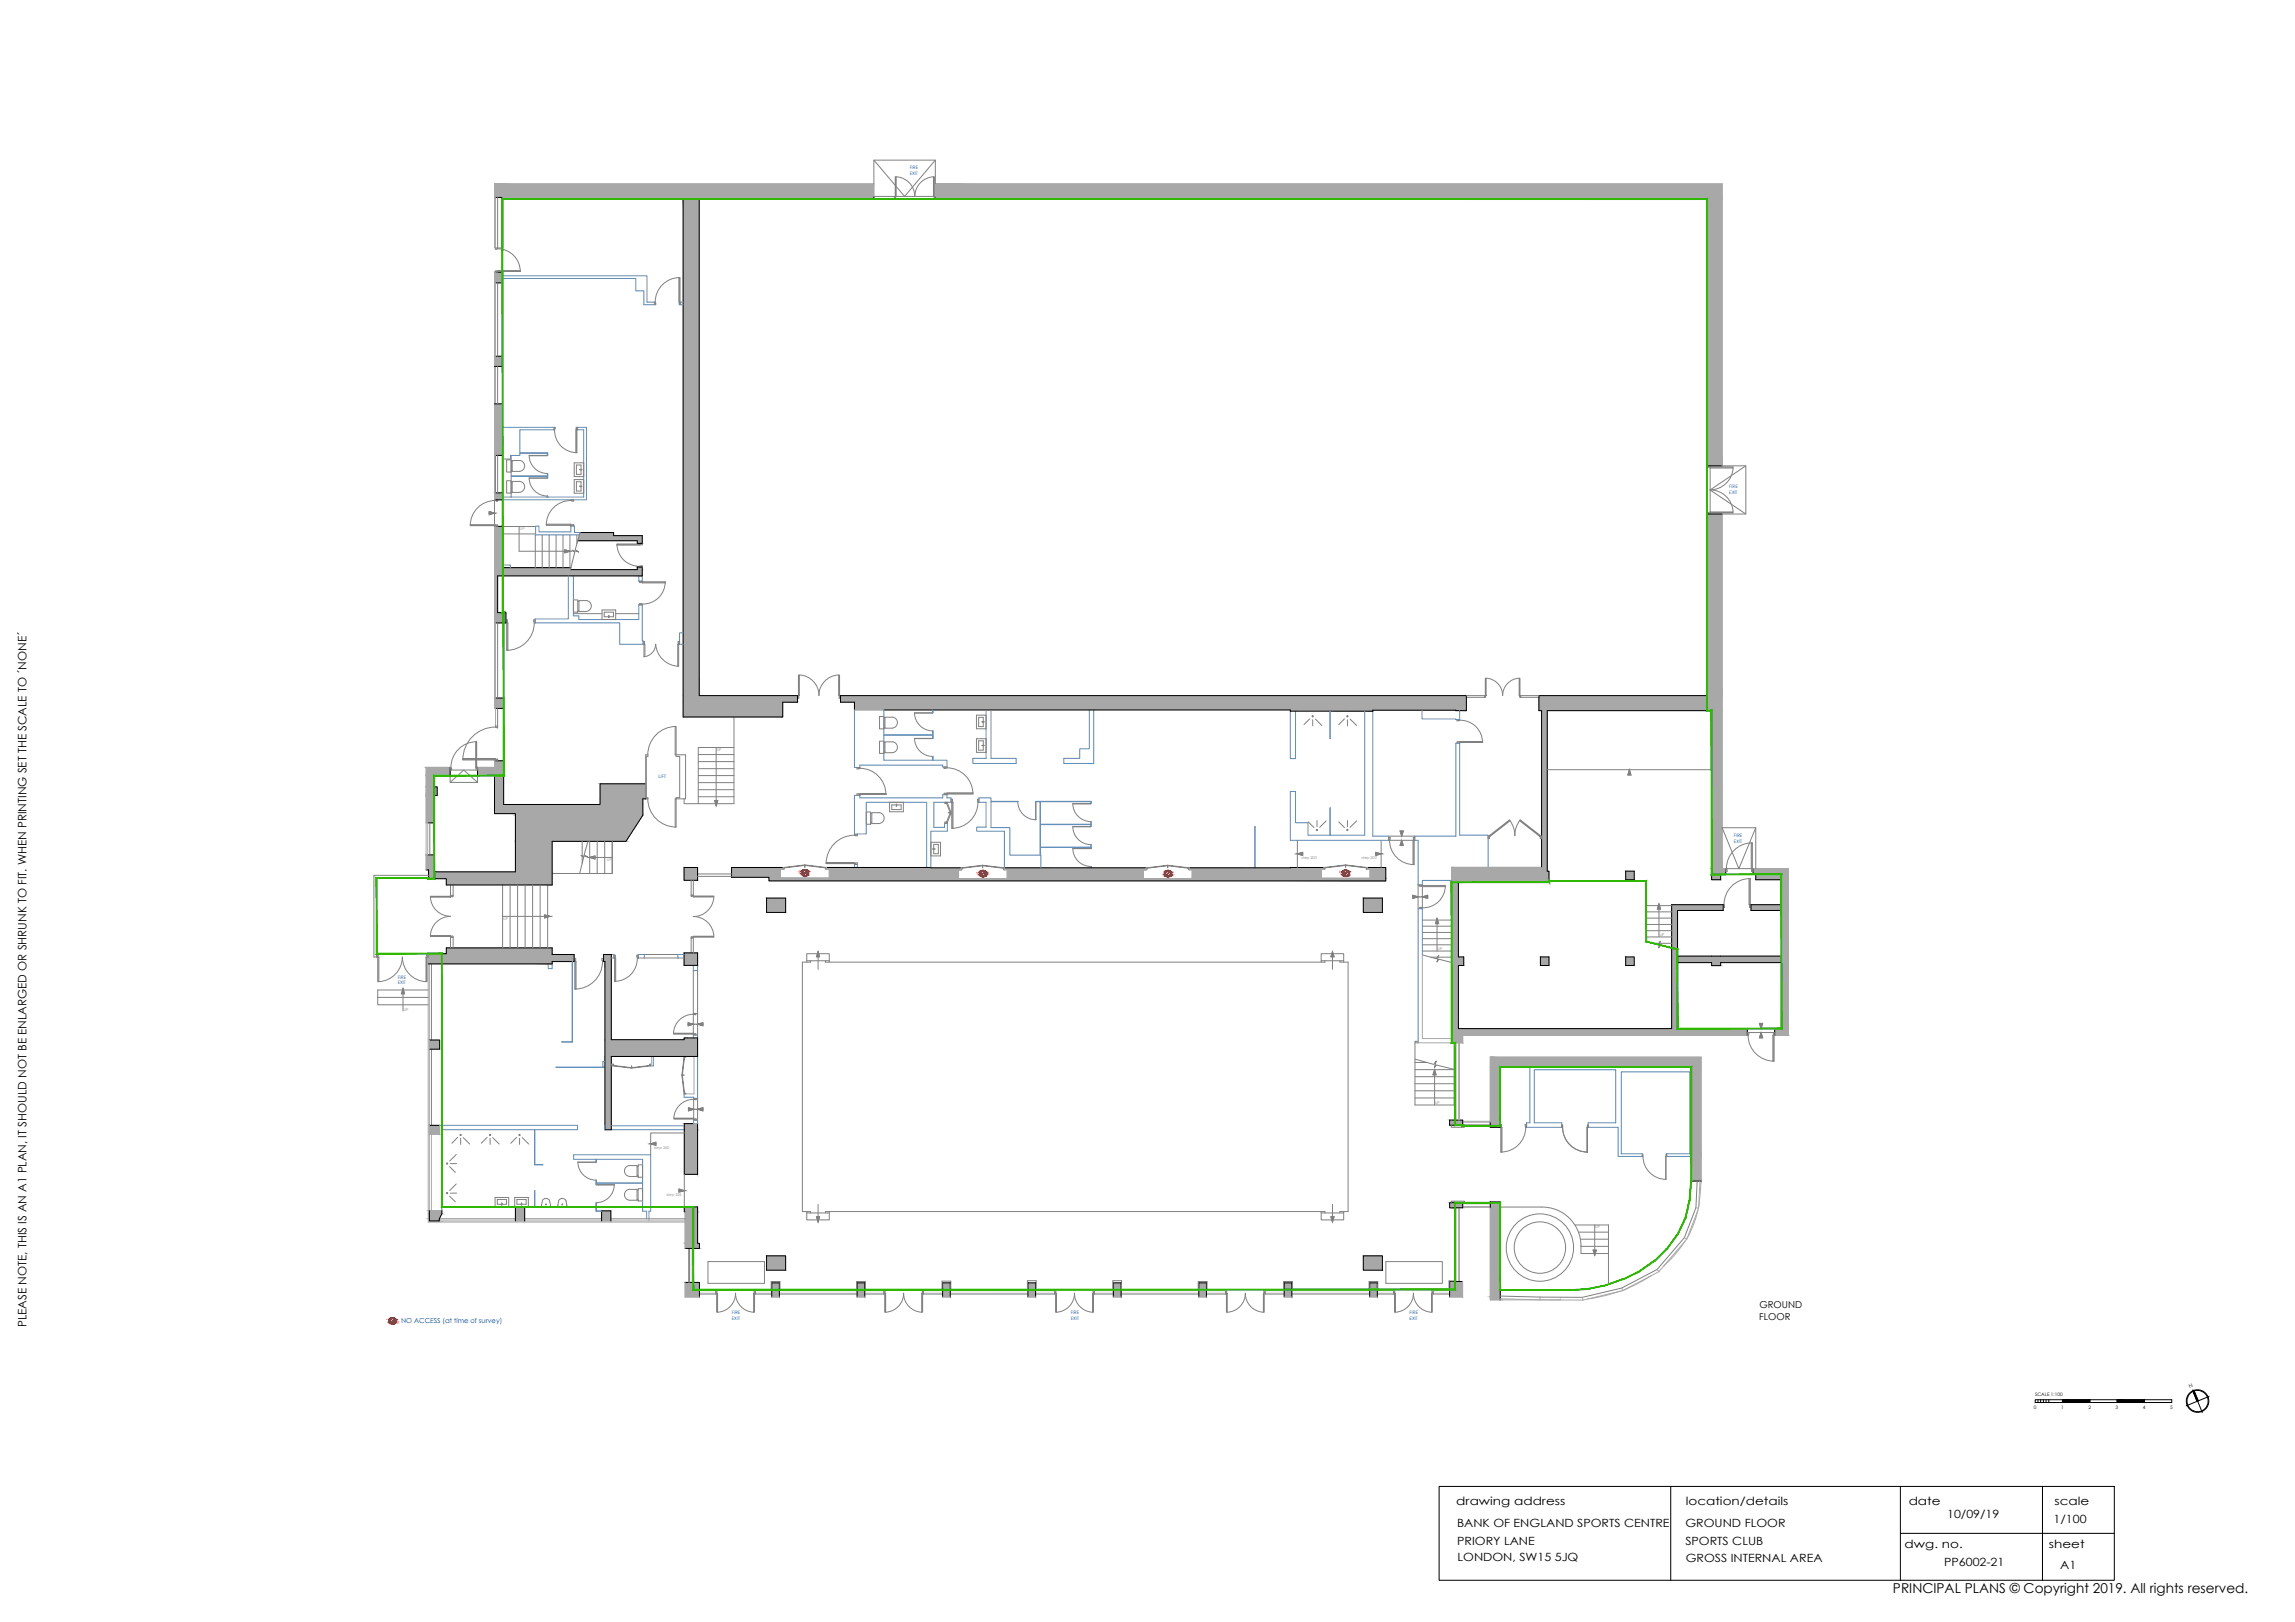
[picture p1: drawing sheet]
<svg xmlns="http://www.w3.org/2000/svg" width="841mm" height="594mm" viewBox="0 0 841 594" stroke-linecap="round" stroke-linejoin="round" font-family="sans-serif">
<defs><g id="words">
<text font-size="5" x="693.7" y="583.6">PRINCIPAL PLANS © Copyright 2019. All rights reserved.</text>
<text font-size="4.3" x="9.7" y="486" transform="rotate(-90 9.7 486)">PLEASE NOTE, THIS IS AN A1 PLAN, IT SHOULD NOT BE ENLARGED OR SHRUNK TO FIT. WHEN PRINTING SET THE SCALE TO ´NONE´</text>
<g font-size="4.1">
<text x="533.7" y="551.3">drawing address</text>
<text x="617.8" y="551.3">location/details</text>
<text x="699.5" y="551.2">date</text>
<text x="752.9" y="551.2">scale</text>
<text x="713.6" y="556">10/09/19</text>
<text x="752.5" y="557.7">1/100</text>
<text x="533.9" y="559.3">BANK OF ENGLAND SPORTS CENTRE</text>
<text x="617.6" y="559.2">GROUND FLOOR</text>
<text x="534" y="565.8">PRIORY LANE</text>
<text x="617.6" y="566">SPORTS CLUB</text>
<text x="698" y="566.8">dwg. no.</text>
<text x="750.8" y="566.8">sheet</text>
<text x="534.1" y="571.8">LONDON, SW15 5JQ</text>
<text x="617.8" y="572.1">GROSS INTERNAL AREA</text>
<text x="712.5" y="573.5">PP6002-21</text>
<text x="755" y="574.6">A1</text>
</g>
<g font-size="3.5">
<text x="644.8" y="479.1">GROUND</text>
<text x="644.7" y="483.4">FLOOR</text>
</g>
<text font-size="2.5" fill="#0037dd" x="147" y="484.5">NO ACCESS (at time of survey)</text>
<text font-size="1.9" x="802.5" y="508.2" transform="rotate(-23 802.5 508.2)">N</text>
<g font-size="1.7" fill="#0037dd">
<text x="333.4" y="62">FIRE</text>
<text x="333.4" y="64">EXIT</text>
<text x="633.7" y="178.8">FIRE</text>
<text x="633.7" y="180.9">EXIT</text>
<text x="241.4" y="285.1">LIFT</text>
<text x="635.4" y="306.7">FIRE</text>
<text x="635.4" y="308.8">EXIT</text>
<text x="145.7" y="358.5">FIRE</text>
<text x="145.7" y="360.6">EXIT</text>
<text x="268.2" y="481.4">FIRE</text>
<text x="268.2" y="483.5">EXIT</text>
<text x="392.4" y="481.4">FIRE</text>
<text x="392.4" y="483.5">EXIT</text>
<text x="516.6" y="481.4">FIRE</text>
<text x="516.6" y="483.5">EXIT</text>
</g>
<g font-size="1.7">
<text x="745.3" y="516">0</text>
<text x="745.8" y="511.1">SCALE 1:100</text>
<text x="755.3" y="515.9">1</text>
<text x="765.4" y="516">2</text>
<text x="775.2" y="516">3</text>
<text x="785.3" y="516">4</text>
<text x="795.2" y="515.9">5</text>
</g>
<g font-size="1.4" fill="#808080">
<text x="190.5" y="194.2">UP</text>
<text x="262.7" y="275.1">UP</text>
<text x="222.4" y="315.5">UP</text>
<text x="477" y="314.8">step 200</text>
<text x="499" y="314.8">step 200</text>
<text x="184.4" y="337">UP</text>
<text x="526.8" y="348">UP</text>
<text x="608.2" y="342.9">UP</text>
<text x="147.9" y="370.1">UP</text>
<text x="525.9" y="404.4">UP</text>
<text x="239.7" y="420.8">step 260</text>
<text x="244.2" y="438.2">step 225</text>
<text x="584.6" y="449.9">UP</text>
</g>
</g></defs>
<!-- layer: BLOCKS -->
<g fill="none" stroke="#808080" stroke-width=".37">
<path d="M320.2 71.9h7.5M320.2 72.9h7.5M327.7 71.9h.4l.1 1h-.5zM328.1 64.7h.3v7.2h-.3zM328.4 64.8a7.2 7.2 0 0 1 6.8 7.1M342.1 64.7h.3v7.2h-.3zM342.1 64.8a7.2 7.2 0 0 0-6.8 7.1M342.4 71.9h.4v1h-.5zM181.6 99.2l.8 .2v.3h-.8zM181.6 90.8h.8v.3l-.8 .2zM182.3 91.1a8.3 8.3 0 0 1 8.4 8.3M182.4 99.1h8.3v.3h-8.3z"/>
<path d="M182.4 99.4h8.3M239.8 110.7h.3l.2 .9h-.5zM248.8 101.7h.3v9h-.3zM249.1 101.7a9 9 0 0 0-9 9M249.1 110.7h.3v.9h-.5zM249.1 101.7v9M203 156.5h.4l-.1 .9h-.3zM203.2 157.4a8.1 8.1 0 0 0 8.1 8.4M211 157.4h.4v8.4h-.4zM211.1 156.5h.6v.9h-.3zM211.4 157.4v8.4M185.7 168.4h1.6v4.5h-1.6z"/>
<path d="M185.7 176.1h1.6v4.5h-1.6zM187.3 168.9h.4v3.5h-.4M187.3 176.6h.4v3.5h-.4M187.3 166.8v15.2M187.7 168.9v-.2h2.7a1.99 1.99 0 0 1 1.9 2 1.99 1.99 0 0 1-1.9 1.9M187.7 172.4v.2h2.7M190.4 176.3a2.01 2.01 0 0 1 1.9 2 2.01 2.01 0 0 1-1.9 2M190.4 176.3h-2.7v.3M193.9 166.8a6.6 6.6 0 0 0 6.6 6.6M193.9 175a6.6 6.6 0 0 0 6.6 6.7M194 166.8l6.6 .1zM194 175.1h6.6z"/>
<path d="M210.4 169.5h3.5v5.1h-3.5zM210.4 175.7h3.5v5h-3.5zM212.5 172l.7 .1zM212.5 178.1l.7 .1zM212.9 172v-1.7h-1.7v3.5h1.7v-1.7M212.9 178.1v-1.6h-1.7v3.3h1.7v-1.6M625.6 170.6h1.1v.4l-1.1 .2zM626.7 171h8.4v.4h-8.4zM635.1 171.4a8.4 8.4 0 0 1-8.4 8 8.4 8.4 0 0 1 8.4 8.1M172.4 192.2h9.1v.3h-9.1zM172.4 192.5h9.1M181.5 183.3a9.2 9.2 0 0 0-9.2 9.2"/>
<path d="M181.5 192.5l.9-.2v.5h-.9zM181.5 183.1h.9v.5l-.9-.2zM187.7 180.1v.3h2.7M200.2 192h9v.3h-9zM200.2 192.3h9M209.2 183.3a9 9 0 0 0-9 9M209.2 192.3l1-.1v.4h-1zM209.2 183.1h1v.4l-1-.1zM226.1 199.3a8.1 8.1 0 0 0 8.4 8.1M226.1 199.3h8.5v.4h-8.5zM226.1 199.3h8.5M234.6 199h.8v.5l-.8-.2z"/>
<path d="M625.6 187.7l1.1 .2v.4h-1.1zM626.7 187.5h8.4v.4h-8.4zM184.2 210.9v13.5M210.1 219.7h1.6v4.5h-1.6zM234.4 212.9h1v.3l-1 .2zM234.6 207.4l.8-.2v.5h-.8zM235.4 213.2h8.4v.3h-8.4zM235.4 213.2h8.4M243.8 213.1a8.1 8.1 0 0 1-8.4 8.1M185.4 227h.6l-.3 1.1h-.3zM185.7 228.1h.4v10.1h-.4zM185.7 228.1v10.1"/>
<path d="M195.6 227h.5v1.1h-.3zM195.8 228.1a10.1 10.1 0 0 1-10.1 10.1M210.1 224.8h10.5M211.7 220.2h.5v3.5h-.5M212.2 220.2v-.2h2.6a1.99 1.99 0 0 1 1.9 2 1.99 1.99 0 0 1-1.9 2h-2.6v-.3M220.6 223.4h5v3.5h-5zM223 225.4l.2 .8zM223 225.9h-1.6v-1.7h3.4v1.7h-1.6M225.6 224.8h8.5M234.4 221.1l1 .1v.3h-1zM248.7 235.6v8.5M248.7 236l-.2-1h.5v1h-.6v8.1"/>
<path d="M236.3 240.5v-4.5h-.6v-1h.5v.6h-.2v4.9a4.7 4.7 0 0 0 4.3-4.5 8.7 8.7 0 0 0 8.4 8M292.3 254.8h.3l.2 .9h-.5zM292.6 247.2h.3v7.6h-.3zM292.9 247.2a7.6 7.6 0 0 1 7.2 7.5 7.5 7.5 0 0 1 7.2-7.5M307.3 247.2h.4v7.6h-.4zM307.7 254.8h.3v.9h-.5zM537.4 255.4h6.6M537.4 254.8h6.6M544 254.8h.3l.1 .6h-.4zM544.3 248.4h.3v6.4h-.3zM544.6 248.4a6.4 6.4 0 0 1 6.1 6.4 6.4 6.4 0 0 1 6-6.4M556.7 248.4h.3v6.4h-.3z"/>
<path d="M557 254.8h.3v.6h-.4zM557.3 255.4h6.7M557.3 254.8h6.7M169.6 277.8h12v.5h-12zM169.6 278.3h12M174.3 271.7h.4v9.4h-.4zM174.6 271.7a9.4 9.4 0 0 0-9.3 9.3M174.7 271.7v9.4M181.6 266.3a12 12 0 0 0-12 11.9M181.6 278.3l.8-.3v.7h-.8zM181.6 265.9h.8v.7l-.8-.3zM236.6 276.5h.8v.5h-.6v15.2h.6v.4h-.8z"/>
<path d="M247.4 266.1h.4v10.4h-.4zM247.7 266.1a10.4 10.4 0 0 0-10.3 10.3M247.8 276.5h3.4v16.1h-3.4v-.4h1.3v-15.2h-1.3zM322.3 262.4h1.6v4.6h-1.6zM322.3 271.5h1.6v4.4h-1.6zM323.9 262.9h.4v3.6h-.4M323.9 272h.4v3.4h-.4M324.3 262.9v-.2h2.7a1.99 1.99 0 0 1 1.9 2 1.99 1.99 0 0 1-1.9 2h-2.7v-.2M327 271.7a2.01 2.01 0 0 1 1.9 2 2.01 2.01 0 0 1-1.9 2h-2.7v-.3M327 271.7h-2.7v.3M335.1 270.4a6.6 6.6 0 0 0 6.7 6.6M335.1 261.1a6.6 6.6 0 0 0 6.7 6.6"/>
<path d="M335.2 270.4l6.6 .1zM335.2 261.1l6.6 .1zM357.8 261.9h3.5v5h-3.5zM357.8 270.6h3.5v5h-3.5zM359.9 264.3l.7 .2zM359.9 273l.7 .1zM360.3 264.3v-1.6h-1.7v3.4h1.7v-1.6M360.3 273v-1.7h-1.7v3.5h1.7v-1.7M480 263.3l-2.2 2.1M481.1 263.6v2.3M482 263.4l2.4 2.3M492.7 263.3l-2.1 2.1"/>
<path d="M493.8 263.6v2.3M494.7 263.4l2.4 2.3M533.9 271.7l1 .2v.3h-1zM533.9 263.5h1v.3l-1 .2zM534.9 263.8a8.1 8.1 0 0 1 8.4 8.1M534.9 271.9h8.4M543.3 271.6h-8.4v.3h8.4M543.3 271.6v.3M165 281.1h.3l.2 .9h-.5zM174.7 281.1h.3v.9h-.6zM237.4 292.6a10.4 10.4 0 0 0 10.3 10.3M247.4 292.6h.4v10.3h-.4z"/>
<path d="M314.1 290.8l1 .2v.3h-1zM314.1 281.1h1v.3l-1 .2zM315.1 281.4a9.5 9.5 0 0 1 9.5 9.5M315.1 290.6h9.6v.4h-9.6zM315.1 291h9.6M317.4 297.4h1.7v4.5h-1.7zM319.1 297.9h.4v3.5h-.4M319.5 297.9v-.2h2.6a1.99 1.99 0 0 1 1.9 2 1.99 1.99 0 0 1-1.9 1.9h-2.6v-.2M326 293.8h5v3.5h-5zM328.5 294.5l.1 .8zM328.5 294.8h-1.7v1.7h3.4v-1.7h-1.6M346 290.5l1 .3v.3h-1z"/>
<path d="M346 280.9h1v.3l-1 .2zM346.3 293.8h.9v.3l-.9 .2zM346.9 294.2l.3-.1 1.3 3.3-.3 .2zM347 281.2a9.5 9.5 0 0 1 9.5 9.5M347 290.4h9.5v.4h-9.5zM347 290.8h9.5M348.2 297.8l.3 .1-1.3 3.4-.3-.2zM348.5 297.4l-1 .3 1 .2M348.5 292.7h.6l-.2 1.1h-.4zM348.9 293.8h.3v9.6h-.3zM348.9 293.8v9.6M358.2 292.7h.5v1.1h-.3z"/>
<path d="M358.4 293.8a9.5 9.5 0 0 1-9.6 9.6M373 293.6a6.6 6.6 0 0 0 6.6 6.6M379.5 293.6l.1 6.6zM393.1 294.3a6.6 6.6 0 0 0 6.7 6.6M393.2 294.3l6.6 .1zM287 317.7l.3 .3v.4h-.3zM287.2 317.7l7.7-.7zM294.9 316.8v.9M295 316.8l7.7 1.1zM295 316.8v.9M302.7 317.7l.2 .7h-.3zM302.8 315.9h10.3v.4h-10.3z"/>
<path d="M302.8 316.3h10.3M313.1 305.9a10.4 10.4 0 0 0-10.3 10.4M313.1 316.3l1.1-.3v.6h-1.1zM313.1 305.6h1.1v.5l-1.1-.2zM341.2 308.5h3.5v5h-3.5zM341.8 310.9l.8 .1zM342.2 310.9v-1.6h1.7v3.4h-1.7v-1.7M346.3 301.1l.9 .2v.3h-.9zM352.2 317.9l.3 .7h-.3zM352.4 317.9l7.7-.8zM360 316.9l.1 .9M360.2 316.9l-.1 .9"/>
<path d="M360.2 316.9l7.7 1zM367.9 317.9l.2 .7h-.4zM393.1 310.7a6.6 6.6 0 0 0 6.7 6.6M393.1 302.7a6.6 6.6 0 0 0 6.7 6.6M393.2 310.7l6.6 .1zM393.2 302.7l6.6 .1zM420 317.9l.3 .2v.5h-.3zM420.1 317.9l7.8-1zM427.8 316.9l.1 .9 .1-.9M428 316.9l7.7 1zM435.7 317.9l.2 .7h-.3zM479.4 301l2.1 2.1"/>
<path d="M482.6 300.5v2.3M485.2 317.7l.3 .3v.4h-.3zM485.3 317.7l7.8-.9zM486 300.7l-2.4 2.3M490.6 301l2.1 2.1M493 316.8l.1 .9M493.2 316.8l7.7 .9zM493.2 316.8l-.1 .9M493.8 300.5v2.3M497.1 300.7l-2.4 2.3M500.9 317.7l.2 .7h-.4zM508.9 306.8h.5l-.2 1h-.3z"/>
<path d="M509.2 307.8a8.9 8.9 0 0 0 8.9 8.9M517.8 307.8h.3v8.9h-.3zM517.9 306.8h.5v1h-.3zM518.1 307.8v8.9M545.3 306.1h.4l.1 1h-.5zM545.7 306.1l7.5-5.8 .2 .3-7.5 5.8zM553.2 300.3a9.5 9.5 0 0 1 1.9 5.8M557.1 300.3a9.5 9.5 0 0 0-2 5.8M557.1 300.3l7.5 5.8-.2 .3-7.5-5.8zM564.6 306.1h.3v1h-.5zM632.4 318.1h.3v.5h.2v.6h-.5zM641.8 308.8h.3v9.3h-.3z"/>
<path d="M642.1 308.7a9.4 9.4 0 0 0-9.4 9.4M642.1 318.1h.3v1.1h-.5zM642.1 308.8v9.3M157.7 328.3h7.4v.3h-7.4zM157.7 328.6a7.3 7.3 0 0 0 7.4 7M165.1 335.6a7.3 7.3 0 0 0-7.4 7M165.1 327.9v.4l.4 .1h.6v-.5M253.3 327.8h.8v.4l-.8 .1zM254.1 328.2h7.5v.3h-7.5zM255.6 320.1h12.5M255.6 321h12.5M261.6 328.5a7.6 7.6 0 0 1-7.5 7.2 7.5 7.5 0 0 1 7.5 7.2"/>
<path d="M520.3 324.1h.9v.3l-.9 .2zM520.3 332.3l.9 .2v.3h-.9zM521.2 324.4h8.5v.4h-8.5zM521.2 324.4h8.5M529.7 324.4a8.1 8.1 0 0 1-8.5 8.1M631.5 331.4h.3v.4h.2v.6h-.5zM641 321.8h.3v9.6h-.3zM641.3 321.8a9.5 9.5 0 0 0-9.5 9.5M641.3 331.4h.4v1h-.6zM641.3 321.8v9.6M138 349.5h.6l-.2 1h-.4M138.4 350.5h.4v9.1h-.4z"/>
<path d="M147.4 350.5a9 9 0 0 1-8.6 9M147.5 350.5a9 9 0 0 0 8.6 9M156.1 350.5h.4v9.1h-.4zM156.9 349.5h-.6l.2 1h.4M157.7 342.7h7.4v.3h-7.4zM165.1 343.3v-.3l.4-.2h.6v.5M210.4 351.1h.6l-.3 1.1h-.3zM210.7 352.2h.4v10.1h-.4zM210.7 352.2v10.1M220.6 351.1h.6v1.1h-.4v-.5h-.2zM220.8 352.2a10.1 10.1 0 0 1-10.1 10.1M225 349.9h.5l-.2 1h-.3z"/>
<path d="M225.3 350.9h.3v8.6h-.3zM225.3 350.9v8.6M233.4 349.9h.5v1h-.3v-.5h-.2zM233.5 350.8a8.3 8.3 0 0 1-8.2 8.6M253.3 343.1l.8 .2v.3h-.8zM254.1 342.9h7.5v.4h-7.5zM295.6 352.4v-3.1h8.3v3.1M295.6 351.9h8.3M297 351.9v.5h-3v91.4h3v.5M302.5 351.9v.5h183v-.5M484.2 352.4v-3.1h8.2v3.1M484.2 351.9h8.2"/>
<path d="M491 351.9v.5h3v91.4h-3v.5M246.8 378.4h7.3v.4h-7.3zM254 371.5a7.3 7.3 0 0 0-7.2 6.9M254.1 371.2h.9v.5l-.9-.2zM254.1 378.8l.9-.2v.5h-.9zM640.3 378.2h.6l-.2 1h-.4zM640.6 379.2a9.4 9.4 0 0 0 9.4 9.4M649.7 379.2h.4v9.4h-.4zM649.8 378.2h.6v1h-.3v-.4h-.3zM650.1 379.2v9.4M224.6 389.8h.3l-.1 .6zM224.8 390.2l6.7 .8z"/>
<path d="M231.4 391.2l.1-.8v.8M231.5 391l6.7-.6zM238 389.8h.3v.6zM249.9 393.8l1 6.7zM249.9 393.7l.8 .1h-.8M250.7 387.1l-.8 6.7zM250.7 386.9h.6v.3zM167.7 416.6l-2.1 2.1M168.8 416.9v2.3M169.7 416.7l2.5 2.3M178.5 416.6l-2.1 2.1M179.6 416.9v2.3"/>
<path d="M180.5 416.7l2.5 2.3M189.3 416.6l-2.1 2.1M190.4 416.9v2.3M191.4 416.7l2.3 2.3M247 409.5h7.2v.4h-7.2zM250.7 400.5l.6-.1v.3zM254.2 402.6a7.3 7.3 0 0 0-7.3 7M254.2 402.3h1v.5l-1-.2zM254.2 409.9l1-.1v.4h-1zM533.2 410.1h-1.4v.2M536.6 412v.9h-4.8v-.8M549.8 411.9h.5l-.2 1h-.3z"/>
<path d="M550.1 412.9h.3v9.1h-.3zM550.1 412.9v9.1M558.9 411.9h.5v1h-.3zM559.1 412.9a9.1 9.1 0 0 1-9.1 9.1M572.3 412h.3v.9h-.3zM572.6 412.9a9.1 9.1 0 0 0 9.1 9.1M581.6 412.9l.1 9.1zM581.7 412h.3v.9h-.3zM164.7 438.1l2.2 2.1M164.7 427.3l2.2 2.1M165 426.2h2.3M167.2 433.6l-2.4 2.4"/>
<path d="M167.2 422.8l-2.4 2.5M167.3 437h-2.3M181.4 438.6h5v3.5h-5zM188.6 438.6h5v3.5h-5zM198.7 439.7a1.5 1.5 0 0 1 2.7 0l.3 1.7M198.8 439.8l-.4 1.7 .2 .4 2.6 .2M205 439.4l1.1-.5 1 .5 .3 .4 .2 2-3 .1-.2-.5zM211.8 425.6l6.6 .1zM211.8 425.6a6.6 6.6 0 0 0 6.6 6.6M218.5 433.9l6.6 .1zM225.1 433.9a6.6 6.6 0 0 1-6.6 6.6M230.7 426.9a2.01 2.01 0 0 0-1.9 2 2.01 2.01 0 0 0 1.9 2"/>
<path d="M230.7 435.6a2.01 2.01 0 0 0-1.9 2 2.01 2.01 0 0 0 1.9 2M230.7 426.9h2.8v.3M230.7 435.6h2.8v.3M233.5 430.7v.2h-2.8M233.5 439.3v.3h-2.8M233.8 426.6h1.7v4.6h-1.7zM233.8 427.2h-.3v3.5h.3M233.8 435.4h1.7v4.5h-1.7zM233.8 435.9h-.3v3.4h.3M601.8 422.8h.3v.8h-.3zM602.1 423.5a8.4 8.4 0 0 0 8.4 8.4M610.4 423.6l.1 8.3z"/>
<path d="M610.5 422.8h.3v.8h-.3zM183.8 440.6l.2 .8zM183.8 441.1h-1.6v-1.8h3.4v1.8h-1.6M191 440.6l.2 .8zM191 441.1h-1.6v-1.8h3.4v1.8h-1.6M201.7 441.4l-.1 .4-.4 .2M295.6 443.8v3h8.3v-3M295.6 444.3h8.3M302.5 444.3v-.5h183v.5M484.2 443.8v3h8.2v-3M484.2 444.3h8.2M531.8 440.5v-.6h4.8v.6"/>
<path d="M531.8 442.4v.3h1.4M549.8 442.1h15a14.2 14.2 0 0 1 14.6 14.2v2.8h10M577.2 448.7h12.2v21.8M578.5 451.3h10.9M579.1 453.9h10.3M579.4 456.5h10M259.4 462.1h20.7v7.9h-20.7zM262.3 472.7h.4l-.1 1h-.3zM262.6 473.7h.4v6.9h-.4zM276.2 473.7h.3v6.9h-.3zM276.3 472.7h.5v1l-.5-.4zM282.6 472.3v-2.9h3.2v2.9"/>
<path d="M313.9 472.3v-2.9h3.2v2.9M323.9 472.7h.5l-.2 1h-.3zM324.2 473.7h.4v6.9h-.4zM331.1 473.7a7 7 0 0 0 6.6 6.9M331.2 473.7a7 7 0 0 1-6.7 6.9M337.8 473.7h.3v6.9h-.3zM338 472.7h.4v1h-.3zM345.2 472.3v-3.1h3.2v3.1M376.5 472.3v-3.2h3.2v3.2M386.5 472.7h.5l-.2 1h-.3zM386.8 473.7h.4v6.9h-.4zM400.4 473.7h.3v6.9h-.3z"/>
<path d="M400.5 472.7h.5v1l-.5-.4zM407.8 472.3v-3.2h3.2v3.2M439.1 472.3v-2.9h3.2v2.9M449.1 472.7h.5l-.2 1h-.3zM449.4 473.7h.3v6.9h-.3zM456.3 473.7a7 7 0 0 0 6.7 6.9M456.4 473.7a7 7 0 0 1-6.6 6.9M463 473.7h.3v6.9h-.3zM463.2 472.7h.4v1h-.3zM470.4 472.3v-2.9h3.2v2.9M501.7 472.3v-2.9h3.2v2.9M507.9 462.1h20.7v7.9h-20.7z"/>
<path d="M510.7 472.7h.5l-.2 1h-.3zM511 473.7h.4v6.9h-.4zM517.9 473.7a7 7 0 0 0 6.7 6.9M518 473.7a7 7 0 0 1-6.7 6.9M524.6 473.7h.3v6.9h-.3zM524.7 472.7h.5v1h-.3zM533.2 469.2h-2.2v3.1M262.9 480.6a7 7 0 0 0 6.7-6.9 6.9 6.9 0 0 0 6.6 6.9M387.1 480.6a7 7 0 0 0 6.7-6.9 6.9 6.9 0 0 0 6.6 6.9"/>
<circle cx="481" cy="262.4" r=".23"/>
<circle cx="493.7" cy="262.4" r=".23"/>
<circle cx="482.6" cy="304" r=".23"/>
<circle cx="493.7" cy="304" r=".23"/>
<circle cx="168.8" cy="415.7" r=".23"/>
<circle cx="179.6" cy="415.7" r=".23"/>
<circle cx="190.4" cy="415.7" r=".23"/>
<circle cx="163.8" cy="437" r=".23"/>
<circle cx="163.8" cy="426.2" r=".23"/>
<circle cx="200.1" cy="441.1" r=".15"/>
<circle cx="206" cy="441.1" r=".15"/>
<circle cx="564.3" cy="456.9" r="12.3"/>
<circle cx="564.3" cy="456.9" r="9.4"/>
</g>
<!-- layer: Partitions -->
<g fill="none" stroke="#5c8ab8" stroke-width=".37">
<path d="M184.2 101h52.9v9.7h2.7M184.2 102h48.8v4.5h3v5.1h3.8M249.4 110.7h.9M249.4 111.6h.9M184.2 156.5h18.8M203 157.4h-12.5v9.4h-3.4v1.3h-2.9v-1.3M211.7 156.5h3.2v26.6h-30.7M211.7 157.4h2.2v24.6h-29.7M187.3 174.3h13.3l.1-.9v1.7l-.1-.6h-13.3M190.5 165.8h10.2v1l-.1-.8h-10.1M200.6 182v-.3l.1 .3M212.6 195h-2.1v-2.4h-1.3v2.2h-11.7v-2.1h-1.2v3.2h16"/>
<path d="M184.2 206.9h2.9v1M208.3 210.9v15.8h-12.2v1.4h31v7.9h8.6v-1.2h-.3v-13.3h-1.3v5.4h-21.9v-1.3h-2.1v-14.7M234.1 210.9v2h1.3v-2M250.3 231.8h-1.3v4.2h1.3M313.1 260v21.1h2v-.9h30.4v.7h1.5v-2.5h-23.1v-18.4M323.9 269.3h17.9M323.9 269.2h17.9M341.8 260v1.1l.1-1.1M341.8 267.7l.1 2.7zM341.8 278.4v-1.4l.1 1.4M361.3 260v17.8h-4.8v1.8h15.8v-1.8h-9.1v-17.8M399.2 260v14.2h-3.5v3.6h-5.9v1.8h11v-19.6"/>
<path d="M472.8 260.5v17.3h2v-17.3M487.4 260.5v10.1l.1-10.1M500.1 260.5v45.4h-20.8v-4.6h-4.5v-11.4h-2v17.9h36.1v-1.5h-5.8v-45.8M521.1 260.1v3.2h12.4v.2h1.4v-3.2M363.2 293.5h9.8l-9.8 .1M379.6 293.5h20.3v.8l-.1-.7zM381.2 293.6v19.6M381.2 293.6v8.3h18.6l.1-.9v1.7l-.1-.7h-18.6v8.3h18.6l.1-1v1.4l-.1-.3h-18.6v2.8M313.1 317.7v-1.1h1.1v1.1M339.6 317.7v-23.9h-22.2v11.6l-4.3 .2v-14.3h2v.9h30.4v-1.1h1.5v1.1h1.5v1.6h-6.3v9.2h3.9v-1.4h1.1v2.8h-6v13.3M368.1 317.9v-13.5h-10.2v-1.4h3.4v-9.2h-2.6v-1.6h4.5v10.9h6.9v10.1h11.4v4.7M399.8 317.9v-.6l.1 .6"/>
<path d="M459.9 317.9v-15.1v15.1M487.4 305.9v-10.1l.1 10.1M545.3 317.7v-11.8h-10.4v-33.7h-1.4v34.1h-15.1v1.5h1.3v16.3h1.5v-1.6h10.7M200.9 353v1.8h1.4v-1.8M209.7 352.2v29.4h-3.8h3.8M224 349.6h1v1.3h-1M233.9 349.6h2.2v1.3h-2.2zM250.7 349.6h-2.3v1.3h2.3M254.1 353.6v1.9h1.5v-1.9M521.2 349.7v-16.9h-1.5v49.1M221.7 388.8h-.8v2M221.7 390.8h-17.9l17.9 .2"/>
<path d="M224 390.4h.6M239.4 386.9v3.5h-1.1M254.1 380.2v-1.1h1.5v1.1M255.6 386.9v15.4h-1.4v-.4h-3.5v-1.2M560.6 390.8v20.4h-1.2v1.7h12.9v-1.7h-10v-19.4h29.8v19.4h-10.1v1.7h10.9v10.7h8.9v-1h-7.7v-30h25.1v30h-8.4v1h8.9M161.1 412.2h50.6v1.6h-49.8v29.6M195.9 413.8v12.8h3h-2.9v-12.8M221.7 412.2v1.6M224 413.8h26.8M224 412.3h26.8M254.2 411.5v-1.3h1.4v1.3M218.4 424.6v1l.1-1"/>
<path d="M235.5 433.3h-17l-.1-1.1v1.7l.1-.5h17M195.9 442.1v-6l.1 6M220.5 443.5h-2l-.1-3v3.1h2.1M237 446.4v-2.8h-1.5v-19h-25.3v-1.6h28.2v20.6h-.6v2.8"/>
</g>
<!-- layer: Whatch -->
<g fill="#a8a8a8" stroke="#a8a8a8" stroke-width=".37">
<path d="M489.2 260.3h13.9v.2z"/>
<path d="M342.8 67.4l288.3 4.5v-4.5zM342.8 67.4l288.3 4.5h-288.3z"/>
<path d="M181.2 67.4l139 4.5v-4.5zM181.2 67.4l139 4.5h-139z"/>
<path d="M181.2 71.9l139 .4v-.4zM181.2 71.9l139 .4h-139z"/>
<path d="M342.8 71.9l288.3 1v-1zM342.8 71.9l288.3 1h-288.3z"/>
<path d="M183.9 72.3l136.3 .6v-.6zM183.9 72.3l136.3 .6h-136.3z"/>
<path d="M625.6 72.9h5.5zM625.6 72.9h5.5z"/>
<path d="M181.2 99.7l3 3.9v-3.9zM181.2 99.7l3 3.9h-3z"/>
<path d="M181.2 130.5l3 3.7v-3.7zM181.2 130.5l3 3.7h-3z"/>
<path d="M181.2 147.9l3 18.9v-18.9zM181.2 147.9l3 18.9h-3z"/>
<path d="M625.6 72.9l5.5 97.7v-97.7zM625.6 72.9l5.5 97.7h-5.5z"/>
<path d="M181.2 180.5l3 2.6v-2.6zM181.2 180.5l3 2.6h-3z"/>
<path d="M212.6 195l12.3 1.2v-1.2zM212.6 195l12.3 1.2h-12.7z"/>
<path d="M212.2 196.2l23.2 1.8v-1.8zM212.2 196.2l23.2 1.8h-23.7z"/>
<path d="M233.5 198l1.9 1v-1zM233.5 198l1.9 1h-1.9z"/>
<path d="M181.2 192.8l3 15.1v-15.1zM181.2 192.8l3 15.1h-3z"/>
<path d="M233.5 207.7l1.9 .9v-.9zM233.5 207.7l1.9 .9h-1.9z"/>
<path d="M181.2 207.9l27.8 .7 .2-.7zM181.2 207.9l27.8 .7h-27.8z"/>
<path d="M181.2 208.6l54.2 2.3v-2.3zM181.2 208.6l54.2 2.3h-54.2z"/>
<path d="M181.2 210.9l1.2 13.5v-13.5zM181.2 210.9l1.2 13.5h-1.2z"/>
<path d="M181.2 224.4l4.2 3.7v-3.7zM181.2 224.4l4.2 3.7h-4.2z"/>
<path d="M625.6 188.3l5.5 66.5v-66.5zM625.6 188.3l5.5 66.5h-5.5z"/>
<path d="M250.3 72.9l5.9 181.9v-181.9zM250.3 72.9l5.9 181.9h-5.9z"/>
<path d="M564 254.8l67.1 .6v-.6zM564 254.8l67.1 .6h-67.1z"/>
<path d="M308 254.8l229.4 2.4v-2.4zM308 254.8l229.4 2.4h-229.4z"/>
<path d="M250.3 254.8l42 2.4v-2.4zM250.3 254.8l42 2.4h-42z"/>
<path d="M181.2 255.7l3.4 3.8v-3.8zM181.2 255.7l3.4 3.8h-3.4z"/>
<path d="M313.1 257.2l224.3 2.8v-2.8zM313.1 257.2l224.3 2.8h-224.3z"/>
<path d="M472.8 260l64.6 .1zM472.8 260l64.6 .1z"/>
<path d="M564 255.4l67.1 4.9v-4.9zM564 255.4l67.1 4.9h-67.1z"/>
<path d="M533.5 260.1l3.9 .2zM533.5 260.1l3.9 .2z"/>
<path d="M480.6 260.1l22.5 .2zM480.6 260.1l22.5 .2z"/>
<path d="M250.3 257.2l36.5 5.4v-5.4zM250.3 257.2l36.5 5.4h-36.5z"/>
<path d="M181.2 278.7l3.4 2.4v-2.4zM181.2 278.7l3.4 2.4h-3.4z"/>
<path d="M175 281.1l9.6 3v-3zM175 281.1l9.6 3h-9.6z"/>
<path d="M156.2 281.1l8.8 3v-3zM156.2 281.1l8.8 3h-8.8z"/>
<path d="M156.2 284.1l3 4.1v-4.1zM156.2 284.1l3 4.1h-3z"/>
<path d="M156.2 288.2l4 3.2v-3.2zM156.2 288.2l4 3.2h-4z"/>
<path d="M219.9 287.1l16.7 5.5v-5.5zM219.9 287.1l16.7 5.5h-16.7z"/>
<path d="M219.9 292.6l15.7 2.1v-2.1zM219.9 292.6l15.7 2.1h-15.7z"/>
<path d="M181.2 284.1l3.4 10.6v-10.6zM181.2 284.1l3.4 10.6h-3.4z"/>
<path d="M181.2 294.7l54.4 3.3v-3.3zM181.2 294.7l54.4 3.3h-54.4z"/>
<path d="M188.9 298l46.7 .6v-.6zM188.9 298l46.7 .6h-46.7z"/>
<path d="M156.2 291.4l3 10v-10zM156.2 291.4l3 10h-3z"/>
<path d="M188.9 298.6l40.5 9.6 6.2-9.6zM188.9 298.6l40.5 9.6h-40.5z"/>
<path d="M564.9 260.3l2.1 57.4v-57.4zM564.9 260.3l2.1 57.4h-2.1z"/>
<path d="M627.2 260.3l3.9 57.8v-57.8zM627.2 260.3l3.9 57.8h-3.9z"/>
<path d="M156.2 313.1l3 5.5v-5.5zM156.2 313.1l3 5.5h-3z"/>
<path d="M531.9 317.7l35.1 1.4v-1.4zM531.9 317.7l35.1 1.4h-35.1z"/>
<path d="M188.9 308.2l13.4 11.1v-11.1zM188.9 308.2l13.4 11.1h-13.4z"/>
<path d="M157 318.6l2.2 .7v-.7zM157 318.6l2.2 .7h-2.2z"/>
<path d="M642.4 318.1l12.9 2.2v-2.2zM642.4 318.1l12.9 2.2h-12.9z"/>
<path d="M627.2 318.1l5.2 2.2v-2.2zM627.2 318.1l5.2 2.2h-5.2z"/>
<path d="M157 319.3l45.3 2.5v-2.5zM157 319.3l45.3 2.5h-45.3z"/>
<path d="M643.4 320.3l11.9 1.9v-1.9zM643.4 320.3l11.9 1.9h-11.9z"/>
<path d="M627.2 320.3l3.3 1.9v-1.9zM627.2 320.3l3.3 1.9h-3.3z"/>
<path d="M250.7 317.7l4.9 4.7v-4.7zM250.7 317.7l4.9 4.7h-4.9z"/>
<path d="M531.9 319.1l35.7 3.4v-3.4zM531.9 319.1l35.7 3.4h-35.7z"/>
<path d="M531.9 322.5l35.7 .6v-.6zM531.9 322.5l35.7 .6h-35.7z"/>
<path d="M163.6 321.8l38.7 2.3v-2.3zM163.6 321.8l38.7 2.3h-38.7z"/>
<path d="M652.9 322.2l2.4 9.2v-9.2zM652.9 322.2l2.4 9.2h-2.4z"/>
<path d="M612.6 331.4l18.9 .3v-.3zM612.6 331.4l18.9 .3h-18.9z"/>
<path d="M641.7 331.4l13.6 2.1v-2.1zM641.7 331.4l13.6 2.1h-13.6z"/>
<path d="M612.6 331.7l18.9 1.8v-1.8zM612.6 331.7l18.9 1.8h-18.9z"/>
<path d="M499.6 328.9l7 5.3v-5.3zM499.6 328.9l7 5.3h-7z"/>
<path d="M652.9 333.5l2.4 16.7v-16.7zM652.9 333.5l2.4 16.7h-2.4z"/>
<path d="M612.6 333.5l2.2 16.7v-16.7zM612.6 333.5l2.2 16.7h-2.2z"/>
<path d="M531.9 323.1l2.5 27.4v-27.4zM531.9 323.1l2.5 27.4h-2.5z"/>
<path d="M612.6 350.2l42.7 2.4v-2.4zM612.6 350.2l42.7 2.4h-42.7z"/>
<path d="M595.7 350.5l3.2 3.1v-3.1zM595.7 350.5l3.2 3.1h-3.2z"/>
<path d="M564.5 350.5l3.1 3.1v-3.1zM564.5 350.5l3.1 3.1h-3.1z"/>
<path d="M531.9 350.5l4.5 3.1v-3.1zM531.9 350.5l4.5 3.1h-4.5z"/>
<path d="M627.2 352.6l3.3 1.1v-1.1zM627.2 352.6l3.3 1.1h-3.3z"/>
<path d="M652.9 352.6l2.4 24.1v-24.1zM652.9 352.6l2.4 24.1h-2.4z"/>
<path d="M612.6 352.6l2.2 24.1v-24.1zM612.6 352.6l2.2 24.1h-2.2z"/>
<path d="M531.9 353.6l2.5 23.1v-23.1zM531.9 353.6l2.5 23.1h-2.5z"/>
<path d="M650.4 376.7l4.9 2.5v-2.5zM650.4 376.7l4.9 2.5h-4.9z"/>
<path d="M531.9 376.7l108.4 2.5v-2.5zM531.9 376.7l108.4 2.5h-108.4z"/>
<path d="M531.9 379.2l4.1 2.7v-2.7zM531.9 379.2l4.1 2.7h-4.1z"/>
<path d="M472.8 317.7l12.4 .2zM472.8 317.7l12.4 .2z"/>
<path d="M302.9 317.7l38.3 .2zM302.9 317.7l38.3 .2z"/>
<path d="M501.1 317.7l6.7 .7v-.7zM501.1 317.7l6.7 .7h-6.7z"/>
<path d="M435.9 317.9l49.3 .5v-.5zM435.9 317.9l49.3 .5h-49.3z"/>
<path d="M302.9 317.9l49.3 .5v-.5zM302.9 317.9l49.3 .5h-49.3z"/>
<path d="M268.1 317.7l18.9 .7v-.7zM268.1 317.7l18.9 .7h-18.9z"/>
<path d="M435.9 318.4l48.3 .2zM435.9 318.4l48.3 .2z"/>
<path d="M368.1 317.9l51.9 .7v-.7zM368.1 317.9l51.9 .7h-51.9z"/>
<path d="M303.9 318.4l48.3 .2zM303.9 318.4l48.3 .2z"/>
<path d="M268.1 318.4l17.9 2.9v-2.9zM268.1 318.4l17.9 2.9h-17.9z"/>
<path d="M502.1 318.4l5.7 3.3v-3.3zM502.1 318.4l5.7 3.3h-5.7z"/>
<path d="M436.9 318.6l47.3 3.1v-3.1zM436.9 318.6l47.3 3.1h-47.3z"/>
<path d="M303.9 318.6l47.3 3.1v-3.1zM303.9 318.6l47.3 3.1h-47.3z"/>
<path d="M281.8 321.3l4.2 .4v-.4zM281.8 321.3l4.2 .4h-4.2z"/>
<path d="M436.9 321.7l70.9 .1zM436.9 321.7l70.9 .1z"/>
<path d="M369.1 318.6l49.9 3.2v-3.2zM369.1 318.6l49.9 3.2h-49.9z"/>
<path d="M281.8 321.7l69.4 .1zM281.8 321.7l69.4 .1z"/>
<path d="M281.8 321.8l226 .8v-.8zM281.8 321.8l226 .8h-226z"/>
<path d="M280.9 328.9l7 5.3v-5.3zM280.9 328.9l7 5.3h-7z"/>
<path d="M163.6 347.2l38.7 2.1v-2.1zM163.6 347.2l38.7 2.1h-38.7z"/>
<path d="M156.9 349.3l45.4 .3v-.3zM156.9 349.3l45.4 .3h-45.4z"/>
<path d="M221.2 349.6l2.8 2.6v-2.6zM221.2 349.6l2.8 2.6h-2.8z"/>
<path d="M156.9 349.6l53.5 2.6v-2.6zM156.9 349.6l53.5 2.6h-53.5z"/>
<path d="M156.9 352.2l45.4 .8v-.8zM156.9 352.2l45.4 .8h-45.4z"/>
<path d="M250.7 349l4.9 4.6v-4.6zM250.7 349l4.9 4.6h-4.9z"/>
<path d="M250.7 380.2l4.9 .6v-.6zM250.7 380.2l4.9 .6h-4.9z"/>
<path d="M221.7 352.2l2.3 28.6v-28.6zM221.7 352.2l2.3 28.6h-2.3z"/>
<path d="M157.3 380.9l3.8 3.4v-3.4zM157.3 380.9l3.8 3.4h-3.8z"/>
<path d="M221.7 380.8l33.9 6.1v-6.1zM221.7 380.8l33.9 6.1h-33.9z"/>
<path d="M546.1 387.2l77.3 3.6v-3.6zM546.1 387.2l77.3 3.6h-77.3z"/>
<path d="M546.1 390.8l3.7 20.2v-20.2zM546.1 390.8l3.7 20.2h-3.7z"/>
<path d="M531.2 410.3l4.8 1.8v-1.8zM531.2 410.3l4.8 1.8h-4.8z"/>
<path d="M546.1 411l3.7 1.9v-1.9zM546.1 411l3.7 1.9h-3.7z"/>
<path d="M250.8 411.5l4.8 2.3v-2.3zM250.8 411.5l4.8 2.3h-4.8z"/>
<path d="M221.7 386.9l2.3 26.9v-26.9zM221.7 386.9l2.3 26.9h-2.3z"/>
<path d="M157.3 412.2l3.8 3.3v-3.3zM157.3 412.2l3.8 3.3h-3.8z"/>
<path d="M619.7 390.8l3.7 32.8v-32.8zM619.7 390.8l3.7 32.8h-3.7z"/>
<path d="M250.8 413.8l4.8 16.3v-16.3zM250.8 413.8l4.8 16.3h-4.8z"/>
<path d="M619.7 423.6l3.7 9v-9zM619.7 423.6l3.7 9h-3.7z"/>
<path d="M546.1 440.2l3.7 2v-2zM546.1 440.2l3.7 2h-3.7z"/>
<path d="M531.2 440.5l4.8 1.9v-1.9zM531.2 440.5l4.8 1.9h-4.8z"/>
<path d="M250.8 442.1l4.8 1.7v-1.7zM250.8 442.1l4.8 1.7h-4.8z"/>
<path d="M157.3 443.4l4.6 1.2v-1.2zM157.3 443.4l4.6 1.2h-4.6z"/>
<path d="M157.3 444.6l3.7 1.8 .9-1.8zM157.3 444.6l3.7 1.8h-3.7z"/>
<path d="M220.5 443.5l3.3 3.7v-3.7zM220.5 443.5l3.3 3.7h-3.3z"/>
<path d="M188.9 442.1l3.4 5.1v-5.1zM188.9 442.1l3.4 5.1h-3.4z"/>
<path d="M157.3 446.4l3.7 .8v-.8zM157.3 446.4l3.7 .8h-3.7z"/>
<path d="M251.1 443.8l4.5 11.6v-11.6zM251.1 443.8l4.5 11.6h-4.5z"/>
<path d="M251.1 455.4l5.2 1.9v-1.9zM251.1 455.4l5.2 1.9h-5.2z"/>
<path d="M499.6 460l7 5.2v-5.2zM499.6 460l7 5.2h-7z"/>
<path d="M280.9 460l7 5.2v-5.2zM280.9 460l7 5.2h-7z"/>
<path d="M546.1 442.2l3.7 32.8v-32.8zM546.1 442.2l3.7 32.8h-3.7z"/>
<path d="M531.2 469.4l4.8 5.6v-5.6zM531.2 469.4l4.8 5.6h-4.8z"/>
<path d="M501.9 469.9l2.8 5.1v-5.1zM501.9 469.9l2.8 5.1h-2.8z"/>
<path d="M470.6 469.9l2.8 5.1v-5.1zM470.6 469.9l2.8 5.1h-2.8z"/>
<path d="M439.3 469.9l2.8 5.1v-5.1zM439.3 469.9l2.8 5.1h-2.8z"/>
<path d="M408 469.9l2.8 5.1v-5.1zM408 469.9l2.8 5.1h-2.8z"/>
<path d="M376.7 469.9l2.8 5.1v-5.1zM376.7 469.9l2.8 5.1h-2.8z"/>
<path d="M345.4 469.9l2.8 5.1v-5.1zM345.4 469.9l2.8 5.1h-2.8z"/>
<path d="M314.1 469.9l2.8 5.1v-5.1zM314.1 469.9l2.8 5.1h-2.8z"/>
<path d="M282.8 469.9l2.8 5.1v-5.1zM282.8 469.9l2.8 5.1h-2.8z"/>
<path d="M251.1 469.7l5.2 5.3v-5.3zM251.1 469.7l5.2 5.3h-5.2z"/>
<path d="M546.1 475l3.7 1.1v-1.1zM546.1 475l3.7 1.1h-3.7z"/>
<path d="M595.7 319.1l3.2 3.1v-3.1zM595.7 319.1l3.2 3.1h-3.2z"/>
</g>
<!-- layer: WALLS -->
<g fill="none" stroke="#000" stroke-width=".37">
<path d="M320.2 71.9v1h-64v181.9h36.1v2.4h-5.5v5.4h-36.5v-189.7h-66.4v-.6h-2.7M342.8 71.9v1h282.8v97.7h5.5M181.6 99.7h2.6v3.9h-2.6M181.6 130.5h2.6v3.7h-3M181.2 147.9h3v18.9h-2.6M181.5 192.8h2.7v15.1h25M181.6 180.5h2.6v2.6h-2.7M212.6 195h12.3v1.2h10.5v2.8h-1.9v-1h-21.8M631.1 188.3h-5.5v66.5h-61.6v5.5h.9v57.4M209 208.6h24.5v-.9h1.9v3.2h-53v13.5h3v3.7h-3.8M181.6 255.7h3v3.8h-3M181.6 278.7h3v16h35.3v-7.6h16.7"/>
<path d="M313.1 260v-2.8h-5.1v-2.4h229.4v5.5l-34.3-.2v.4h-30.3v-.5h-148.9M165 281.1v3h-5.8v4.1h1v3.2h-1v10h-2.5M175 281.1v3h6.2v13.9h7.7v21.3h-29.7v-6.2h-2.5M236.6 292.6h-1v6l-6.2 9.6h-27.1v15.9h-38.7v-2.3h-6.6v-3.2h-.8M250.7 317.7h4.9v4.7h-4.9zM287 317.7h-18.9v3.6h13.7v1.3h226v-4.9h-6.7M302.9 317.7l49.3 .2M368.1 317.9h51.9M485.2 317.7l-49.3 .2M595.7 319.1h3.2v3.1h-3.2zM632.4 318.1v2.2h-1.9v1.9h-3.3v-61.9h-60.2v58.8h.6v4h-33.2v27.4h2v3.1h-2v23.1h78.2v-45.3h18.9v2.1h-16.7v16.7h38.1v-16.7h-11.2v-2.1h11.2v-9.2h-9.5v-1.9h-1v-2.2M280.9 328.9h7v5.3h-7z"/>
<path d="M499.6 328.9h7v5.3h-7zM531.9 322.5v59.4M156.9 349.3h6.7v-2.1h38.7v2.4h8.1v2.6h-8.1v.8h-45.4M221.2 349.6h2.8v31.2h26.7v-.6h4.9v6.7h-31.6v26.9h-2.3v-61.6h-.5zM250.7 349h4.9v4.6h-4.9zM564.5 350.5h3.1v3.1h-3.1zM595.7 350.5h3.2v3.1h-3.2zM640.3 379.2v-2.5h-25.5v-24.1h12.4v1.1h3.3v-1.1h22.4v24.1h-2.5v2.5M157.3 380.9h3.8v3.4h-3.8M560.6 390.8h-10.8v22.1h-3.7v-1.9M157.3 412.2h3.8M254.2 411.5h-3.4v18.6h4.8v-18.6"/>
<path d="M531.2 410.3h4.8v1.8h-4.8zM619.7 423.6v9h3.7M157.3 443.4v3.8h3.7v-.8l.9-1.8v-1.2M188.9 447.2v-5.1h3.4v5.1M220.5 447.2v-3.7h3.3v3.7M251.1 443.8h-.3v-1.7h4.8v13.3h.7v1.9h-5.2M280.9 460h7v5.2h-7zM499.6 460h7v5.2h-7zM531.2 440.5h4.8v1.9h-4.8zM546.1 442.2v-2h3.7v35.9M251.1 469.7h5.2v5.3M282.8 475v-5.1h2.8v5.1"/>
<path d="M314.1 475v-5.1h2.8v5.1M345.4 475v-5.1h2.8v5.1M376.7 475v-5.1h2.8v5.1M408 475v-5.1h2.8v5.1M439.3 475v-5.1h2.8v5.1M470.6 475v-5.1h2.8v5.1M501.9 475v-5.1h2.8v5.1M536 469.4h-4.8v5.6M795.9 512.7v1M801.5 514.7l-.4 .2M803.6 509l.2 .4M806.9 517l.1 .4"/>
<path d="M809.5 511.5l-.3 .1M527.4 544.4h247.4v34.4h-247.4zM612.3 544.4v34.4M696.4 544.4v34.4M748.5 544.4v34.4M696.4 561.6h78.4"/>
</g>
<!-- layer: Stairs -->
<g fill="none" stroke="#808080" stroke-width=".37">
<path d="M320.2 58.6l11.3 13.3 11.3-13.3M320.2 67.4v-8.8h22.6v8.8M328.4 71.9h13.7M626.7 171.4v16.1M631.1 170.6h8.7v17.7h-8.7M639.8 170.6l-13.1 8.9 13.1 8.8M179.3 187.3l1.9 .6-1.9 .6zM181.2 183.1v9.7M184.2 192.8h12.1M184.2 195.6h12.1M190.2 192.8v9.1h18.7M196.3 195.9l-.1 12"/>
<path d="M198.7 195.9v12M201.2 195.9v12M203.8 195.9v12M206.3 195.9v12M208.9 195.9v12M211.4 195.9v3.3M212.6 195l-1.8 6.3 1.3 .9-2.5-.7 1 .7-1.6 6.4M207 201.4l1.9 .5-1.9 .6zM211.4 201.7v.3M255.9 276.4h13.1M255.9 278.9h13.1M262.5 273.8v19.4"/>
<path d="M269 262.6v31.8h-18.3v-1.8M269 273.8h-13.1v20.6M165 284.1v2.5h10v-2.5M165 286.6l5-4.6 5 4.6M165.5 282h8.9M255.9 281.5h13.1M255.9 284.1h13.1M255.9 286.7h13.1M255.9 289.2h13.1M255.9 291.8h13.1M261.9 293.2h1.1l-.5 2zM567 281.9h60.2"/>
<path d="M597.1 281.9l.6 2h-1.2zM213.3 308.2v5.2M213.3 313.6v2.6M215.5 308.2l-1.4 4.9 1.3 .8-2.5-.6 1 .7-1.5 5.9M216.1 314l1.9-.5v1.1zM216.1 308.2v11.7M218 314h6.4M218.8 308.2v11.7M221.6 308.2v11.7M224.4 308.2v11.7h-22.1M475.4 312.7l2-.5v1.1zM475.4 307.8v9.9"/>
<path d="M504.2 312.2l1.9 .5-1.9 .6zM506.1 307.8v9.9M508.9 306.3h9.5M509.2 307.8h8.6M513.1 304.3h1.2l-.6 2zM513.7 307.8l.6 1.9h-1.2zM632.7 318.1h9.1M643.4 303.2l-6.2 14.9-6.1-14.9h12.3v14.9M184.2 324.1v23.1M184.2 335.6h15.4M186.9 324.1v23.1M189.7 324.1v23.1"/>
<path d="M192.4 324.1v23.1M195.2 324.1v23.1M197.9 324.1v23.1M199.6 335.1l1.9 .5-1.9 .6zM200.7 324.1v23.1M517.7 327.9l2 .6-2 .6zM519.7 324.1v8.7M521.2 328.5l2-.6v1.2zM521.2 337h10.7M521.2 339.2h10.7M521.2 324.8v7.7M526.6 336.4l.6 1.9h-1.1z"/>
<path d="M526.6 338.3v10M567.6 322.7h35.7v22.1l4.3 1.2 .8-1.3-.6 2.5 .7-1 4.1 1M603.3 331.7h9.3M603.3 338.6h9.3M603.3 336.3h9.3M603.3 334h9.3M607.9 331.1l.6 1.9h-1.2zM607.9 333v10.2M299.8 348.5l.5 1.9h-1.1zM299.8 350.4v4.6M488.3 348.5l.6 1.9h-1.2zM488.3 350.4v4.6"/>
<path d="M521.2 349.7l5.2 1.5 .8-1.3-.6 2.5 .7-1.1 4.6 1.2M521.2 341.5h10.7M521.2 343.8h10.7M521.2 346h10.7M521.2 348.3h10.7M524.3 350.6h2.5M527 350.6h4.9M603.3 343.2h9.3M603.3 340.9h9.3M605.7 345.5h2.2M608.3 345.5h4.3M138.4 365.3h18.5"/>
<path d="M147.7 362l.5 2h-1.1zM147.7 364v6.3M156.9 362.6h-18.5v5.4h18.5M252.2 374.6l1.9 .5-1.9 .6zM254.1 371.5v6.9M255.6 375.1l2-.5v1.1zM255.6 371.2v7.9M640.3 376.7h10.1M640.9 378.2h8.9M644.8 374.8h1.2l-.6 1.9zM645.4 378.2l.6 1.9h-1.2zM518.5 387.9l7 2 .8-1.3-.7 2.5 .8-1 6.5 1.6"/>
<path d="M518.5 391.8h14.4M518.5 394.3h14.4M518.5 396.9h14.4M518.5 399.5h14.4M518.5 381.9h1.2M518.5 389.1h4.4M519.7 381.4h-1.2v23.3h14.4v-22.8M525.7 391.8l.6 1.9h-1.2zM525.7 393.7v11M525.9 389.1h.2M238.4 418.9l2-.5v1.1zM250.8 415h-12.4v8"/>
<path d="M252.3 405.7l1.9 .6-1.9 .6zM254.2 402.6v6.9M255.6 406.3l2-.6v1.2zM255.6 402.3v7.9M518.5 402.1h14.4M248.8 435.5l2 .6-2 .5zM250.8 430.1v12M299.2 445.7h1.1l-.5 1.9zM299.8 441.1v4.6M487.7 445.7h1.2l-.6 1.9zM488.3 441.1v4.6M583.8 457.8h1.2l-.6 2z"/>
<path d="M584.4 448.7v9.1"/>
</g>
<!-- layer: Window -->
<g fill="none" stroke="#808080" stroke-width=".37">
<path d="M182.4 72.3v18.5h1.8v-17.9M182.4 103.6v26.9M184.2 103.6v26.9M182.4 134.2v13.7M184.2 134.2v13.7M181.6 166.8v13.7M182.4 166.8v13.7M184.2 168.1v12.4M182.4 228.1v27.6M184.6 228.1v27.6M182.4 259.5v6.4M157.5 301.4v11.7"/>
<path d="M159.2 301.4v11.7M157 320.6h-20v29.9h1v-28.9h19M165.1 324.1v3.8h1v-3.8M253.3 322.4v5.4M254.1 322.4v5.4M156.9 349.3h.1M156.9 349.5v1M158.1 353v27.9M161.9 353v59.2M165.1 347.2v-3.9h1v3.9M236.1 349.6h12.3M236.1 350.9h12.3"/>
<path d="M253.3 343.6v5.4M254.1 343.6v5.4M254.1 355.5v15.7h1.5v-15.7M158.1 384.3v27.9M533.2 381.9v28.4M533.5 382v28.3M536 412h10.1M536.6 412.4h9.5M619.7 432.6l-.7 8.2-.9 4-1 2.8a41 41 0 0 1-26.9 22.6l-6.4 1.6-5.4 .6-28.6 .1M621.9 432.5l-.4 9.9-4.3 10.9-9.9 11.7-13 6.8-14.4 3.4-30.1-.5M161 446.4h27.9M161.9 442.1h27"/>
<path d="M192.3 442.1h43.2M192.3 446.4h28.2M223.8 446.4h27.3M238.4 442.1h12.4M252.4 457.3v12.4M252.7 457.3v12.4M253.7 457.3v12.4M254.1 457.3v12.4M533.2 442.4v27M533.5 442.4v27M536 440.9h10.1M536 440.5h10.1"/>
<path d="M256.3 472.7h6M256.3 472.3h6v1.8M276.8 472.7h6M282.8 472.3h-6v1.8M285.6 472.7h28.5M285.6 472.3h28.5M316.9 472.7h7M316.9 472.3h7v1.8M338.4 472.7h7M345.4 472.3h-7v1.8M348.2 472.7h28.5M348.2 472.3h28.5"/>
<path d="M379.5 472.7h7M379.5 472.3h7v1.8M401 472.7h7M408 472.3h-7v1.8M410.8 472.7h28.5M410.8 472.3h28.5M442.1 472.7h7M442.1 472.3h7v1.8M463.6 472.7h7M470.6 472.3h-7v1.8M473.4 472.7h28.5M473.4 472.3h28.5"/>
<path d="M504.7 472.7h6M504.7 472.3h6v1.8M525.2 472.7h6M531.2 472.3h-6v1.8"/>
</g>
<!-- layer: Whatch -->
<g fill="none" stroke="#a8a8a8" stroke-width=".37">
<path d="M320.2 71.9v-4.5h-139v23.4h.4v-18.5M342.8 71.9v-4.5h288.3v103.2M181.6 99.7h-.4v83.4h.3M181.2 103.6h.4v26.9h-.4M181.6 134.2v13.7M181.2 166.8h.4M181.2 180.5h.4M181.5 192.8h-.3v66.7h.4v6.4M631.1 188.3v129.8h1.3M181.2 228.1h.4v27.6h-.4M181.6 278.7h-.4v2.4h-6.2M313.1 260h10.8"/>
<path d="M165 281.1h-8.8v37.5M156.2 301.4h.5v11.7h-.5M287 317.7v.7h-1v3.3h17.9v-3.3h-1v-.7M352.2 317.9v.7h-1v3.2h17.9v-3.2h-1v-.7M420 317.9v.7h-1v3.2h17.9v-3.2h-1v-.7M485.2 317.7v.7h-1v3.3h17.9v-3.3h-1v-.7M564.9 317.7h-33v4.8M642.4 318.1h12.9v61.1h-4.9M156.9 349.3v98.3h94.2M157.3 353v62.5M521.2 349.7v30.7h10.7M640.3 379.2h-104.3v2.7h-16.3"/>
<path d="M224 389.8h.6M238.8 386.9v2.9h-.5M254.3 386.9v13.8h-3.6M534.5 382v28.3M534.9 382v28.3M560.6 390.8h59.1v32.8M157.3 415.5v27.9h4.6M158.1 415.5v27.9M161.1 412.2v3.3h-3.8M254.2 411.5h1.4M536 411h10.1v-23.8h77.3v45.4l-.9 9.5M536 410.7h10.1"/>
<path d="M623 432.6l-.5 10M161 447.2h90.1M237.8 446.4v.8M251.1 443.8v13.5M534.5 442.4v27M534.9 442.4v27M536 441.9h10.1M536 442.2h10.1v33.9h25.7M617.2 453.3l.9 .5M617.5 454.5l-3.6 4.9-4.2 4.2M618.1 453.8l-10.2 12M621.5 442.4l1 .2"/>
<path d="M622.2 443.2l-1.7 5.5-2.3 4.8M622.5 442.6l-4.4 11.2M251.1 469.7v5.3h5.2M256.3 473.7h6M256.3 474.1h6M276.8 473.7h6M276.8 474.1h6M282.8 475h2.8M285.6 473.7h28.5M285.6 474.1h28.5M314.1 475h2.8M316.9 473.7h7"/>
<path d="M316.9 474.1h7M338.4 473.7h7M338.4 474.1h7M345.4 475h2.8M348.2 473.7h28.5M348.2 474.1h28.5M376.7 475h2.8M379.5 473.7h7M379.5 474.1h7M401 473.7h7M401 474.1h7M408 475h2.8"/>
<path d="M410.8 473.7h28.5M410.8 474.1h28.5M439.3 475h2.8M442.1 473.7h7M442.1 474.1h7M463.6 473.7h7M463.6 474.1h7M470.6 475h2.8M473.4 473.7h28.5M473.4 474.1h28.5M501.9 475h2.8M504.7 473.7h6"/>
<path d="M504.7 474.1h6M525.2 473.7h6M525.2 474.1h6M536 469.4v5.6h-4.8M549.8 475.7l14.5 .4M564.3 476.1l15.7 .1M564.4 475.1l-.1 1M571.8 476.1h.1M579.9 475.2l.1 1M594.1 472.9l-6.4 1.8-5.9 1.1M594.3 471.8l.3 .9M594.6 472.7l-14.6 3.5"/>
<path d="M605.1 467.2l-3.4 2.1-6.8 3.3M607.3 465l.6 .8M607.9 465.8l-13.3 6.9"/>
</g>
<!-- layer: Stairs -->
<g fill="#808080" stroke="#808080" stroke-width=".37">
<path d="M583.8 457.8h1.2l-.6 2z"/>
<path d="M488.3 348.5l.6 1.9h-1.2z"/>
<path d="M487.7 445.7h1.2l-.6 1.9z"/>
<path d="M299.8 348.5l.5 1.9h-1.1z"/>
<path d="M299.2 445.7h1.1l-.5 1.9z"/>
<path d="M526.6 336.4l.6 1.9h-1.1z"/>
<path d="M513.1 304.3h1.2l-.6 2z"/>
<path d="M513.7 307.8l.6 1.9h-1.2z"/>
<path d="M607.9 331.1l.6 1.9h-1.2z"/>
<path d="M525.7 391.8l.6 1.9h-1.2z"/>
<path d="M597.1 281.9l.6 2h-1.2z"/>
<path d="M645.4 378.2l.6 1.9h-1.2z"/>
<path d="M644.8 374.8h1.2l-.6 1.9z"/>
<path d="M261.9 293.2h1.1l-.5 2z"/>
<path d="M147.7 362l.5 2h-1.1z"/>
<path d="M517.7 327.9l2 .6h-2zM517.7 328.5v.6l2-.6z"/>
<path d="M521.2 328.5l2-.6v.6zM521.2 328.5l2 .6v-.6z"/>
<path d="M504.2 312.2l1.9 .5h-1.9zM504.2 312.7v.6l1.9-.6z"/>
<path d="M475.4 312.7l2-.5v.5zM475.4 312.7l2 .6v-.6z"/>
<path d="M238.4 418.9l2-.5v.5zM238.4 418.9l2 .6v-.6z"/>
<path d="M248.8 435.5l2 .6h-2zM248.8 436.1v.5l2-.5z"/>
<path d="M255.6 406.3l2-.6v.6zM255.6 406.3l2 .6v-.6z"/>
<path d="M252.3 405.7l1.9 .6h-1.9zM252.3 406.3v.6l1.9-.6z"/>
<path d="M255.6 375.1l2-.5v.5zM255.6 375.1l2 .6v-.6z"/>
<path d="M252.2 374.6l1.9 .5h-1.9zM252.2 375.1v.6l1.9-.6z"/>
<path d="M199.6 335.1l1.9 .5h-1.9zM199.6 335.6v.6l1.9-.6z"/>
<path d="M216.1 314l1.9-.5v.5zM216.1 314l1.9 .6v-.6z"/>
<path d="M207 201.4l1.9 .5h-1.9zM207 201.9v.6l1.9-.6z"/>
<path d="M179.3 187.3l1.9 .6h-1.9zM179.3 187.9v.6l1.9-.6z"/>
</g>
<!-- layer: No access -->
<g fill="#f00" stroke="#f00" stroke-width=".37">
<path d="M144.4 483.1h.3l-1.3 1.4z"/>
<path d="M143 483h.3z"/>
<path d="M142.8 483.4h.2z"/>
<path d="M142.7 483.6h.2z"/>
<path d="M144.9 484.2h.2z"/>
<path d="M144.7 484.4h.2z"/>
<path d="M493.8 319l.2 .2h-.3z"/>
<path d="M493.7 319.2h.3l-1.3 1.3z"/>
<path d="M492.3 319h.3z"/>
<path d="M492.1 319.4h.2z"/>
<path d="M492 319.6h.2z"/>
<path d="M494.2 320.1h.2z"/>
<path d="M494.1 320.4h.2z"/>
<path d="M428.5 319.3h.3l-1.3 1.3z"/>
<path d="M428.9 320.4h.3z"/>
<path d="M428.8 320.6h.2z"/>
<path d="M360.8 319.3h.2l-1.4 1.3z"/>
<path d="M359.3 319.2h.3z"/>
<path d="M361 320.7h.2z"/>
<path d="M295.6 319h.2l-1.3 1.4z"/>
<path d="M294.1 318.9h.3z"/>
<path d="M294 319h.2z"/>
<path d="M293.9 319.2h.2z"/>
<path d="M144.4 483.1l-1.3 1.4zM143.1 484.5h.3z"/>
<path d="M143.8 482.6h.4zM143.6 482.6h.6z"/>
<path d="M143.6 482.6l.8 .1zM143.4 482.7h1z"/>
<path d="M143.4 482.7l1.2 .1zM143.2 482.8h1.4z"/>
<path d="M144 482.8h.6zM144 482.8h.6z"/>
<path d="M143.2 482.8h.6zM143.2 482.8h.4z"/>
<path d="M144.2 482.8h.4zM144.2 482.8h.4z"/>
<path d="M143.2 482.8h.4zM143.2 482.8h.4z"/>
<path d="M144.2 482.8l.5 .1zM144.2 482.8l.5 .1z"/>
<path d="M143.2 482.8h.4zM143.2 482.8l.3 .1z"/>
<path d="M144.3 482.9l.5 .1zM144.3 482.9l.5 .1z"/>
<path d="M143.1 482.9h.4zM143 483h.3z"/>
<path d="M144.5 483h.3zM144.5 483h.3z"/>
<path d="M143 483h.3zM143 483h.3z"/>
<path d="M144.5 483l.4 .1zM144.5 483l.4 .1z"/>
<path d="M144.7 483.1l.2 .1zM144.7 483.1l.2 .1z"/>
<path d="M142.9 483.1h.2zM142.9 483.1l.2 .1z"/>
<path d="M144.7 483.2h.3zM144.7 483.2h.3z"/>
<path d="M142.9 483.2h.2zM142.9 483.2h.1z"/>
<path d="M144.8 483.2l.2 .2zM144.8 483.2l.2 .2z"/>
<path d="M142.8 483.2l.2 .2zM142.8 483.2l.2 .2z"/>
<path d="M144.9 483.4h.2zM144.9 483.4h.2z"/>
<path d="M144.9 483.4l.2 .2zM144.9 483.4l.2 .2z"/>
<path d="M142.7 483.4l.2 .2zM142.7 483.4l.2 .2z"/>
<path d="M144.9 483.6h.2zM144.9 483.6h.2z"/>
<path d="M144.9 483.6l.2 .2zM144.9 483.6l.2 .2z"/>
<path d="M142.7 483.6l.2 .2zM142.7 483.6l.2 .2z"/>
<path d="M144.9 483.8l.2 .2zM144.9 483.8l.2 .2z"/>
<path d="M142.7 483.8l.2 .2zM142.7 483.8l.2 .2z"/>
<path d="M142.7 484h.2zM142.7 484h.2z"/>
<path d="M144.9 484l.2 .2zM144.9 484l.2 .2z"/>
<path d="M142.7 484l.2 .2zM142.7 484l.2 .2z"/>
<path d="M142.7 484.2h.3zM142.7 484.2h.3z"/>
<path d="M142.8 484.2l.2 .1zM142.8 484.2l.2 .1z"/>
<path d="M144.8 484.3h.2zM144.8 484.3l.1 .1z"/>
<path d="M142.8 484.3l.3 .1zM142.8 484.3l.3 .1z"/>
<path d="M142.9 484.4l.2 .1zM142.9 484.4l.2 .1z"/>
<path d="M144.7 484.5h.2zM144.5 484.6h.3z"/>
<path d="M142.9 484.5l.4 .1zM142.9 484.5l.4 .1z"/>
<path d="M144.5 484.6h.3zM144.5 484.6h.3z"/>
<path d="M143 484.6h.3zM143 484.6h.3z"/>
<path d="M144.5 484.6h.3zM144.3 484.7h.4z"/>
<path d="M143 484.6l.5 .1zM143 484.6l.5 .1z"/>
<path d="M144.3 484.7h.4zM144.2 484.8h.4z"/>
<path d="M143.1 484.7l.5 .1zM143.1 484.7l.5 .1z"/>
<path d="M144.2 484.8h.4zM144.2 484.8h.4z"/>
<path d="M143.2 484.8h.4zM143.2 484.8h.4z"/>
<path d="M144.2 484.8h.4zM144 484.8h.6z"/>
<path d="M143.2 484.8h.6zM143.2 484.8h.6z"/>
<path d="M143.2 484.8h1.4zM143.2 484.8l1.2 .1z"/>
<path d="M143.4 484.9h1zM143.4 484.9l.8 .1z"/>
<path d="M143.6 485h.6zM143.6 485h.4z"/>
<path d="M493.7 319.2l-1.3 1.3zM492.4 320.5h.3z"/>
<path d="M493.1 318.6l.4 .1zM492.9 318.7h.6z"/>
<path d="M492.9 318.7h.8zM492.7 318.7h1z"/>
<path d="M492.7 318.7l1.1 .1zM492.5 318.8h1.3z"/>
<path d="M493.3 318.8l.6 .1zM493.3 318.8l.6 .1z"/>
<path d="M492.5 318.8h.6zM492.5 318.8l.4 .1z"/>
<path d="M493.5 318.9h.4zM493.5 318.9h.4z"/>
<path d="M492.5 318.9h.4zM492.4 318.9h.5z"/>
<path d="M493.5 318.9h.5zM493.5 318.9h.5z"/>
<path d="M492.4 318.9h.5zM492.4 318.9h.3z"/>
<path d="M493.6 318.9l.5 .1zM493.6 318.9l.5 .1z"/>
<path d="M492.4 318.9h.3zM492.4 318.9l.2 .1z"/>
<path d="M493.8 319h.3zM493.8 319h.3z"/>
<path d="M492.3 319h.3zM492.3 319h.3z"/>
<path d="M493.8 319l.4 .2zM493.8 319l.4 .2z"/>
<path d="M494 319.2h.2zM494 319.2h.2z"/>
<path d="M492.2 319.2h.2zM492.2 319.2h.2z"/>
<path d="M494 319.2l.3 .1zM494 319.2l.3 .1z"/>
<path d="M492.2 319.2h.2zM492.2 319.2l.1 .1z"/>
<path d="M494.1 319.3l.2 .1zM494.1 319.3l.2 .1z"/>
<path d="M492.1 319.3h.2zM492.1 319.3l.2 .1z"/>
<path d="M494.1 319.4l.3 .1zM494.1 319.4l.3 .1z"/>
<path d="M494.1 319.5l.3 .1zM494.1 319.5l.3 .1z"/>
<path d="M492 319.5l.2 .1zM492 319.5l.2 .1z"/>
<path d="M494.2 319.6l.2 .1zM494.2 319.6l.2 .1z"/>
<path d="M494.2 319.7l.2 .1zM494.2 319.7l.2 .1z"/>
<path d="M492 319.7l.2 .1zM492 319.7l.2 .1z"/>
<path d="M494.2 319.8l.2 .3zM494.2 319.8l.2 .3z"/>
<path d="M492 319.8l.2 .3zM492 319.8l.2 .3z"/>
<path d="M492 320.1h.2zM492 320.1h.2z"/>
<path d="M494.2 320.1l.2 .1zM494.2 320.1l.2 .1z"/>
<path d="M492 320.1l.2 .1zM492 320.1l.2 .1z"/>
<path d="M494.1 320.2h.3zM494.1 320.2l.2 .1z"/>
<path d="M492 320.2l.3 .1zM492 320.2l.3 .1z"/>
<path d="M492.1 320.3l.2 .1zM492.1 320.3l.2 .1z"/>
<path d="M494.1 320.4h.2zM494.1 320.4l.1 .1z"/>
<path d="M492.1 320.4l.3 .1zM492.1 320.4l.3 .1z"/>
<path d="M494 320.5h.2zM494 320.5l.2 .1z"/>
<path d="M492.2 320.5l.2 .1zM492.2 320.5l.2 .1z"/>
<path d="M494 320.6h.2zM493.8 320.7h.3z"/>
<path d="M492.2 320.6l.4 .1zM492.2 320.6l.4 .1z"/>
<path d="M493.8 320.7h.3zM493.8 320.7h.3z"/>
<path d="M492.3 320.7h.3zM492.3 320.7h.3z"/>
<path d="M493.8 320.7h.3zM493.6 320.8h.4z"/>
<path d="M492.3 320.7l.4 .1zM492.3 320.7l.4 .1z"/>
<path d="M493.6 320.8h.4zM493.5 320.8h.4z"/>
<path d="M492.4 320.8h.5zM492.4 320.8h.5z"/>
<path d="M493.5 320.8h.4zM493.5 320.8l.4 .1z"/>
<path d="M492.4 320.8l.5 .1zM492.4 320.8l.5 .1z"/>
<path d="M493.5 320.9h.4zM493.3 320.9h.5z"/>
<path d="M492.5 320.9h.6zM492.5 320.9h.6z"/>
<path d="M492.5 320.9h1.3zM492.5 320.9h1.2z"/>
<path d="M492.7 320.9h1zM492.7 320.9l.8 .1z"/>
<path d="M492.9 321h.6zM492.9 321l.4 .1z"/>
<path d="M428.5 319.3l-1.3 1.3zM427.2 320.6h.3z"/>
<path d="M427.9 318.8h.4zM427.7 318.8h.6z"/>
<path d="M427.7 318.8l.8 .1zM427.5 318.9h1z"/>
<path d="M427.5 318.9l1.2 .1zM427.3 319h1.4z"/>
<path d="M428.1 319h.6zM428.1 319h.6z"/>
<path d="M427.3 319h.6zM427.3 319h.4z"/>
<path d="M428.3 319h.4zM428.3 319h.4z"/>
<path d="M427.3 319h.4zM427.3 319h.4z"/>
<path d="M428.4 319h.4zM428.4 319h.4z"/>
<path d="M427.3 319h.4zM427.3 319h.3z"/>
<path d="M428.4 319l.5 .2zM428.4 319l.5 .2z"/>
<path d="M427.2 319h.4zM427.2 319l.2 .2z"/>
<path d="M428.6 319.2h.3zM428.6 319.2h.3z"/>
<path d="M427.1 319.2h.3zM427.1 319.2h.3z"/>
<path d="M428.6 319.2l.4 .1zM428.6 319.2l.4 .1z"/>
<path d="M427.1 319.2h.3zM427.1 319.2l.2 .1z"/>
<path d="M428.8 319.3h.2zM428.8 319.3h.2z"/>
<path d="M427 319.3h.3zM427 319.3h.2z"/>
<path d="M428.8 319.3l.3 .1zM428.8 319.3l.3 .1z"/>
<path d="M427 319.3h.2zM427 319.3l.1 .1z"/>
<path d="M428.9 319.4l.3 .1zM428.9 319.4l.3 .1z"/>
<path d="M426.9 319.4l.2 .1zM426.9 319.4l.2 .1z"/>
<path d="M428.9 319.5l.3 .1zM428.9 319.5l.3 .1z"/>
<path d="M426.9 319.5h.2zM426.9 319.5l.1 .1z"/>
<path d="M428.9 319.6l.3 .2zM428.9 319.6l.3 .2z"/>
<path d="M426.8 319.6l.2 .2zM426.8 319.6l.2 .2z"/>
<path d="M429 319.8h.2zM429 319.8h.2z"/>
<path d="M426.8 319.8h.2zM426.8 319.8h.2z"/>
<path d="M429 319.8l.2 .2zM429 319.8l.2 .2z"/>
<path d="M426.8 319.8l.2 .2zM426.8 319.8l.2 .2z"/>
<path d="M429 320l.2 .2zM429 320l.2 .2z"/>
<path d="M426.8 320l.2 .2zM426.8 320l.2 .2z"/>
<path d="M426.8 320.2h.2zM426.8 320.2h.2z"/>
<path d="M429 320.2l.2 .2zM429 320.2l.2 .2z"/>
<path d="M426.8 320.2l.2 .2zM426.8 320.2l.2 .2z"/>
<path d="M428.9 320.4h.3zM428.9 320.4h.3z"/>
<path d="M426.8 320.4h.3zM426.8 320.4h.3z"/>
<path d="M426.9 320.4l.2 .1zM426.9 320.4l.2 .1z"/>
<path d="M428.9 320.5h.2zM428.9 320.5l.1 .1z"/>
<path d="M426.9 320.5l.3 .1zM426.9 320.5l.3 .1z"/>
<path d="M427 320.6l.3 .1zM427 320.6l.3 .1z"/>
<path d="M428.8 320.7h.2zM428.6 320.8h.3z"/>
<path d="M427 320.7l.4 .1zM427 320.7l.4 .1z"/>
<path d="M428.6 320.8h.3zM428.6 320.8h.3z"/>
<path d="M427.1 320.8h.3zM427.1 320.8h.3z"/>
<path d="M428.6 320.8h.3zM428.4 320.9h.4z"/>
<path d="M427.1 320.8l.5 .1zM427.1 320.8l.5 .1z"/>
<path d="M428.4 320.9h.4zM428.4 320.9h.3z"/>
<path d="M427.2 320.9h.5zM427.2 320.9h.5z"/>
<path d="M428.4 320.9h.3zM428.3 321h.4z"/>
<path d="M427.3 320.9l.4 .1zM427.3 320.9l.4 .1z"/>
<path d="M428.3 321h.4zM428.1 321h.6z"/>
<path d="M427.3 321h.6zM427.3 321h.6z"/>
<path d="M427.3 321h1.4zM427.3 321l1.2 .1z"/>
<path d="M427.5 321.1h1zM427.5 321.1l.8 .1z"/>
<path d="M427.7 321.2h.6zM427.7 321.2h.4z"/>
<path d="M359.4 320.6l1.4-1.3zM359.4 320.6h.2z"/>
<path d="M360.1 318.8h.4zM359.9 318.8h.6z"/>
<path d="M359.9 318.8l.9 .1zM359.6 318.9h1.2z"/>
<path d="M359.6 318.9l1.2 .1zM359.6 319h1.2z"/>
<path d="M360.3 319h.6zM360.3 319h.6z"/>
<path d="M359.6 319h.5zM359.5 319h.4z"/>
<path d="M360.5 319h.4zM360.5 319h.4z"/>
<path d="M359.5 319h.4zM359.5 319h.4z"/>
<path d="M360.5 319h.5zM360.5 319h.5z"/>
<path d="M359.5 319h.4zM359.4 319h.3z"/>
<path d="M360.7 319l.4 .2zM360.7 319l.4 .2z"/>
<path d="M359.4 319h.3zM359.4 319l.2 .2z"/>
<path d="M360.8 319.2h.3zM360.8 319.2h.3z"/>
<path d="M359.3 319.2h.3zM359.3 319.2h.3z"/>
<path d="M360.8 319.2l.4 .1zM360.8 319.2l.4 .1z"/>
<path d="M361 319.3h.3zM361 319.3h.3z"/>
<path d="M359.2 319.3h.2zM359.2 319.3h.2z"/>
<path d="M361 319.3l.3 .1zM361 319.3l.3 .1z"/>
<path d="M359.1 319.3h.3zM359.1 319.3l.2 .1z"/>
<path d="M361.1 319.4l.2 .1zM361.1 319.4l.2 .1z"/>
<path d="M359.1 319.4l.2 .1zM359.1 319.4l.2 .1z"/>
<path d="M361.1 319.5l.2 .1zM361.1 319.5l.2 .1z"/>
<path d="M359.1 319.5h.2zM359.1 319.5l.1 .1z"/>
<path d="M361.2 319.6l.2 .2zM361.2 319.6l.2 .2z"/>
<path d="M361.2 319.8l.2 .2zM361.2 319.8l.2 .2z"/>
<path d="M359 319.8l.2 .2zM359 319.8l.2 .2z"/>
<path d="M361.2 320l.2 .2zM361.2 320l.2 .2z"/>
<path d="M359 320l.2 .2zM359 320l.2 .2z"/>
<path d="M359 320.2l.2 .2zM359 320.2l.2 .2z"/>
<path d="M361.2 320.4h.1zM361.2 320.4h.1z"/>
<path d="M359.1 320.4h.2zM359.1 320.4h.2z"/>
<path d="M361.1 320.4h.2zM361.1 320.4l.2 .1z"/>
<path d="M359.1 320.4l.2 .1zM359.1 320.4l.2 .1z"/>
<path d="M361.1 320.5l.2 .1zM361.1 320.5l.2 .1z"/>
<path d="M359.1 320.5l.3 .1zM359.1 320.5l.3 .1z"/>
<path d="M361 320.6h.3zM361 320.7h.2z"/>
<path d="M359.1 320.6l.3 .1zM359.1 320.6l.3 .1z"/>
<path d="M359.2 320.7l.4 .1zM359.2 320.7l.4 .1z"/>
<path d="M360.8 320.8h.3zM360.8 320.8h.3z"/>
<path d="M359.3 320.8h.3zM359.3 320.8h.3z"/>
<path d="M360.8 320.8h.3zM360.7 320.9h.3z"/>
<path d="M359.3 320.8l.4 .1zM359.3 320.8l.4 .1z"/>
<path d="M360.7 320.9h.3zM360.5 320.9h.4z"/>
<path d="M359.4 320.9h.5zM359.4 320.9h.5z"/>
<path d="M360.5 320.9l.4 .1zM360.5 320.9l.4 .1z"/>
<path d="M359.5 320.9l.4 .1zM359.5 320.9l.4 .1z"/>
<path d="M360.5 321h.4zM360.3 321h.5z"/>
<path d="M359.5 321h.6zM359.5 321h.6z"/>
<path d="M359.6 321h1.2zM359.6 321l1.2 .1z"/>
<path d="M359.6 321.1h1.2zM359.6 321.1l.9 .1z"/>
<path d="M359.9 321.2h.6zM359.9 321.2h.4z"/>
<path d="M294.2 320.4h.3l1.1-1.4zM294.2 320.4h.3z"/>
<path d="M294.9 318.5h.4zM294.7 318.5h.6z"/>
<path d="M294.7 318.5l.9 .1zM294.5 318.6h1.1z"/>
<path d="M294.5 318.6l1.2 .1zM294.5 318.6l1.2 .1z"/>
<path d="M295.1 318.7h.6zM295.1 318.7h.6z"/>
<path d="M294.4 318.7h.5zM294.4 318.7h.4z"/>
<path d="M295.3 318.7h.5zM295.3 318.7h.5z"/>
<path d="M294.3 318.7h.5zM294.3 318.7h.4z"/>
<path d="M295.3 318.7h.5zM295.3 318.7h.5z"/>
<path d="M294.3 318.7h.4zM294.3 318.7h.2z"/>
<path d="M295.5 318.7l.4 .2zM295.5 318.7l.4 .2z"/>
<path d="M294.2 318.7h.3zM294.2 318.7l.2 .2z"/>
<path d="M295.6 318.9h.3zM295.6 318.9h.3z"/>
<path d="M294.1 318.9h.3zM294.1 318.9h.3z"/>
<path d="M295.6 318.9l.4 .1zM295.6 318.9l.4 .1z"/>
<path d="M295.8 319h.3zM295.8 319h.3z"/>
<path d="M295.8 319l.3 .1zM295.8 319l.3 .1z"/>
<path d="M295.9 319.1l.2 .1zM295.9 319.1l.2 .1z"/>
<path d="M295.9 319.2l.3 .1zM295.9 319.2l.3 .1z"/>
<path d="M296 319.3l.2 .2zM296 319.3l.2 .2z"/>
<path d="M293.9 319.3l.1 .2zM293.9 319.3l.1 .2z"/>
<path d="M296 319.5h.2zM296 319.5h.2z"/>
<path d="M296 319.5l.2 .2zM296 319.5l.2 .2z"/>
<path d="M293.8 319.5l.2 .2zM293.8 319.5l.2 .2z"/>
<path d="M296.1 319.7l.1 .2zM296.1 319.7l.1 .2z"/>
<path d="M293.8 319.7l.2 .2zM293.8 319.7l.2 .2z"/>
<path d="M296 319.9h.2zM296 319.9h.2z"/>
<path d="M296 319.9l.2 .2zM296 319.9l.2 .2z"/>
<path d="M293.8 319.9l.2 .2zM293.8 319.9l.2 .2z"/>
<path d="M296 320.1h.2zM296 320.1h.1z"/>
<path d="M293.9 320.1h.2zM293.9 320.1h.2z"/>
<path d="M295.9 320.1h.2zM295.9 320.1l.2 .1z"/>
<path d="M293.9 320.1l.2 .1zM293.9 320.1l.2 .1z"/>
<path d="M295.9 320.2l.2 .2zM295.9 320.2l.2 .2z"/>
<path d="M293.9 320.2l.3 .2zM293.9 320.2l.3 .2z"/>
<path d="M295.8 320.4h.3zM295.8 320.4h.2z"/>
<path d="M294 320.4h.2zM294 320.4h.2z"/>
<path d="M295.8 320.4h.2zM295.6 320.5h.3z"/>
<path d="M294 320.4l.4 .1zM294 320.4l.4 .1z"/>
<path d="M295.6 320.5h.3zM295.6 320.5h.3z"/>
<path d="M294.1 320.5h.3zM294.1 320.5h.3z"/>
<path d="M295.6 320.5h.3zM295.5 320.6h.3z"/>
<path d="M294.1 320.5l.4 .1zM294.1 320.5l.4 .1z"/>
<path d="M295.5 320.6h.3zM295.3 320.6h.5z"/>
<path d="M294.2 320.6h.5zM294.2 320.6h.5z"/>
<path d="M295.3 320.6h.5zM295.3 320.6l.4 .1z"/>
<path d="M294.3 320.6l.5 .1zM294.3 320.6l.5 .1z"/>
<path d="M295.3 320.7h.4zM295.1 320.7h.6z"/>
<path d="M294.3 320.7h.6zM294.3 320.7h.6z"/>
<path d="M294.4 320.7h1.3zM294.4 320.7l1.2 .1z"/>
<path d="M294.5 320.8h1.1zM294.5 320.8l.8 .1z"/>
<path d="M294.7 320.9h.6zM294.7 320.9h.4z"/>
</g>
<g fill="none" stroke="#f00" stroke-width=".37">
<path d="M295.7 318.9l-1.5 1.5M295.8 319l-1.4 1.5M360.9 319.2l-1.5 1.4M361 319.3l-1.5 1.5M428.7 319.2l-1.5 1.4M428.8 319.3l-1.5 1.5M493.8 319l-1.4 1.5M494 319.2l-1.5 1.4M144.6 483l-1.5 1.5M144.7 483.1l-1.5 1.5"/>
<circle cx="295" cy="319.7" r="1.21"/>
<circle cx="295" cy="319.7" r="1.04"/>
<circle cx="360.2" cy="319.9" r="1.21"/>
<circle cx="360.2" cy="319.9" r="1.04"/>
<circle cx="428" cy="319.9" r="1.21"/>
<circle cx="428" cy="319.9" r="1.04"/>
<circle cx="493.2" cy="319.8" r="1.21"/>
<circle cx="493.2" cy="319.8" r="1.04"/>
<circle cx="143.9" cy="483.8" r="1.21"/>
<circle cx="143.9" cy="483.8" r="1.04"/>
</g>
<!-- layer: GIA -->
<path d="M614.6 347.9v29l.3-.3zM614.6 347.9l.3-.2v28.9zM603.1 344.9l11.5 3 .3-.2zM603.1 344.9l.3-.2 11.5 3zM603.1 322.8v22.1l.3-.2zM603.4 322.6v22.1l-.3-21.9zM567.8 322.8h35.3l.3-.2zM567.5 322.6h35.9l-35.6 .2zM567.5 322.6l.3 .7zM567.5 322.6l.3 .7zM532.1 323.3h35.7l-.3-.3zM531.8 323h35.7l-35.4 .3zM531.8 323l.3 58.8v-58.5zM531.8 323l.3 58.8-.3 .3zM532.1 381.8l-.3 .3 1.5-.3zM531.8 382.1l1.5-.3-.3 .3zM533.3 381.8l-.3 .3 .3 29.9zM533 382.1l.3 29.9-.3 .3zM533.3 412l-.3 .3 3.1-.3zM533 412.3l3.1-.3-.3 .3zM536.1 412l-.3 .3zM535.8 412.3l.3-.1-.3 .3zM535.8 412.5l13.8-.3h-13.5zM535.8 412.5l13.8-.3 .3 .3zM549.6 390.7v21.5l.3 .3zM549.6 390.7l.3 .3v21.5zM549.6 390.7l.3 .3 70-.3zM549.9 391l70-.3-.3 .3zM619.6 391l.3 41.6v-41.9zM619.6 391l.3 41.6h-.3zM619.6 432.6l-.3 7.2 .6-7.2zM619.6 432.6l-.3 7.2-.3-.1zM619 439.7l-1.3 6.8 1.6-6.7zM619 439.7l-1.3 6.8-.3-.1zM617.4 446.4l-2.6 5.9 2.9-5.8zM617.4 446.4l-2.6 5.9-.2-.2zM614.6 452.1l-3.7 5.4 3.9-5.2zM614.6 452.1l-3.7 5.4-.2-.2zM610.7 457.3l-4.2 4.5 4.4-4.3zM606.3 461.6l4.4-4.3-4.2 4.5zM600.2 466.1l6.3-4.3-.2-.2zM600.1 465.9l6.2-4.3-6.1 4.5zM595.2 468.5l5-2.4-.1-.2zM595.1 468.3l5-2.4-4.9 2.6zM587.7 471.1l7.5-2.6-.1-.2zM587.7 470.8l7.4-2.5-7.4 2.8zM581.6 472.3l6.1-1.2v-.3zM581.5 472l6.2-1.2-6.1 1.5zM576.3 472.6l5.3-.3-.1-.3zM576.3 472.3l5.2-.3-5.2 .6zM549.6 472.6h26.7v-.3zM549.6 472.6l.3-.3h26.4zM549.6 440.7v31.9l.3-.3zM549.9 440.4v31.9l-.3-31.6zM533.3 440.7h16.3l.3-.3zM533 440.4h16.9l-16.6 .3zM533 440.4l.3 32.1v-31.8zM533 440.4l.3 32.1-.3-.3zM253.9 472.5h279.4l-.3-.3zM253.9 472.5l.3-.3h278.8zM253.9 442.2v30.3l.3-.3zM253.9 442.2l.3-.3v30.3zM161.8 442.2h92.1l.3-.3zM162.1 441.9h92.1l-92.4 .3zM161.8 349.4v92.8l.3-.3zM162.1 349.1v92.8l-.3-92.5zM137.9 349.4h23.9l.3-.3zM138.2 349.1h23.9l-24.2 .3zM137.9 321.5v27.9l.3-.3zM137.9 321.5l.3 .2v27.4zM137.9 321.5l.3 .2 19-.2zM138.2 321.7l19-.2-.3 .2zM157.2 321.5l-.3 .2zM156.9 321.7h.3l-.3 .3zM157.2 321.7l-.3 .3 2.1-.3zM156.9 322l2.1-.3 .3 .3zM159 283.9v37.8l.3 .3zM159 283.9l.3 .3v37.8zM159 283.9l.3 .3 25.1-.3zM159.3 284.2l25.1-.3 .3 .3zM184.4 224.6v59.3l.3 .3zM184.7 224.2v60l-.3-59.6zM184 224.6l.7-.4zM184.3 224.2h.4l-.7 .4zM184 72.7v151.9l.3-.4zM184 72.7l.3 .3v151.2zM184 72.7l.3 .3 441.4-.2zM184.3 73l441.4-.2-.3 .3zM625.7 72.8l-.3 .3 .3 187zM625.4 73.1l.3 187-.3 .3zM625.7 260.1l-.3 .3 2-.3zM625.4 260.4l2-.3-.3 .3zM627.4 260.1l-.3 .3 .3 59.7zM627.1 260.4l.3 59.7-.3 .3zM627.4 320.1l-.3 .3 25.9-.3zM627.1 320.4l25.9-.3-.3 .3zM652.7 320.4l.3 56.5v-56.8zM652.7 320.4l.3 56.5-.3-.3zM614.6 376.9h38.4l-.3-.3zM614.6 376.9l.3-.3h37.8z" fill="#2eb800" stroke="#2eb800" stroke-width=".37"/>
<!-- layer: WALLS -->
<g fill="#000" stroke="#000" stroke-width=".37">
<path d="M755.8 512.7l10 1v-1zM755.8 512.7l10 1h-10z"/>
<path d="M775.8 512.7l10 1v-1zM775.8 512.7l10 1h-10z"/>
<path d="M803.6 509.5l1.9 3.6-1.5-3.8zM803.6 509.5l1.9 3.6-.4 .2z"/>
</g>
<!-- layer: principalplans -->
<g fill="none" stroke="#000" stroke-width=".37">
<path d="M746.8 512.7v1M747.8 512.7v1M748.8 512.7v1M749.8 512.7v1M750.8 512.7v1M755.8 512.7v1M765.8 512.7v1M775.8 512.7v1M785.8 512.7v1M795.9 512.7h-50.1v1h50.1M801.5 514.7l3.8-1.5 1.6 3.8M803.6 509.5l1.5 3.8"/>
<path d="M803.9 509.5a3.9 3.9 0 0 1 5.3 4.2 3.9 3.9 0 0 1-6.3 2.6 3.9 3.9 0 0 1 .8-6.7M804 509.3l1.5 3.8M809.2 511.6l-3.9 1.6"/>
<circle cx="805.3" cy="513.2" r="4.1"/>
</g>
<use href="#words"/>
</svg>
